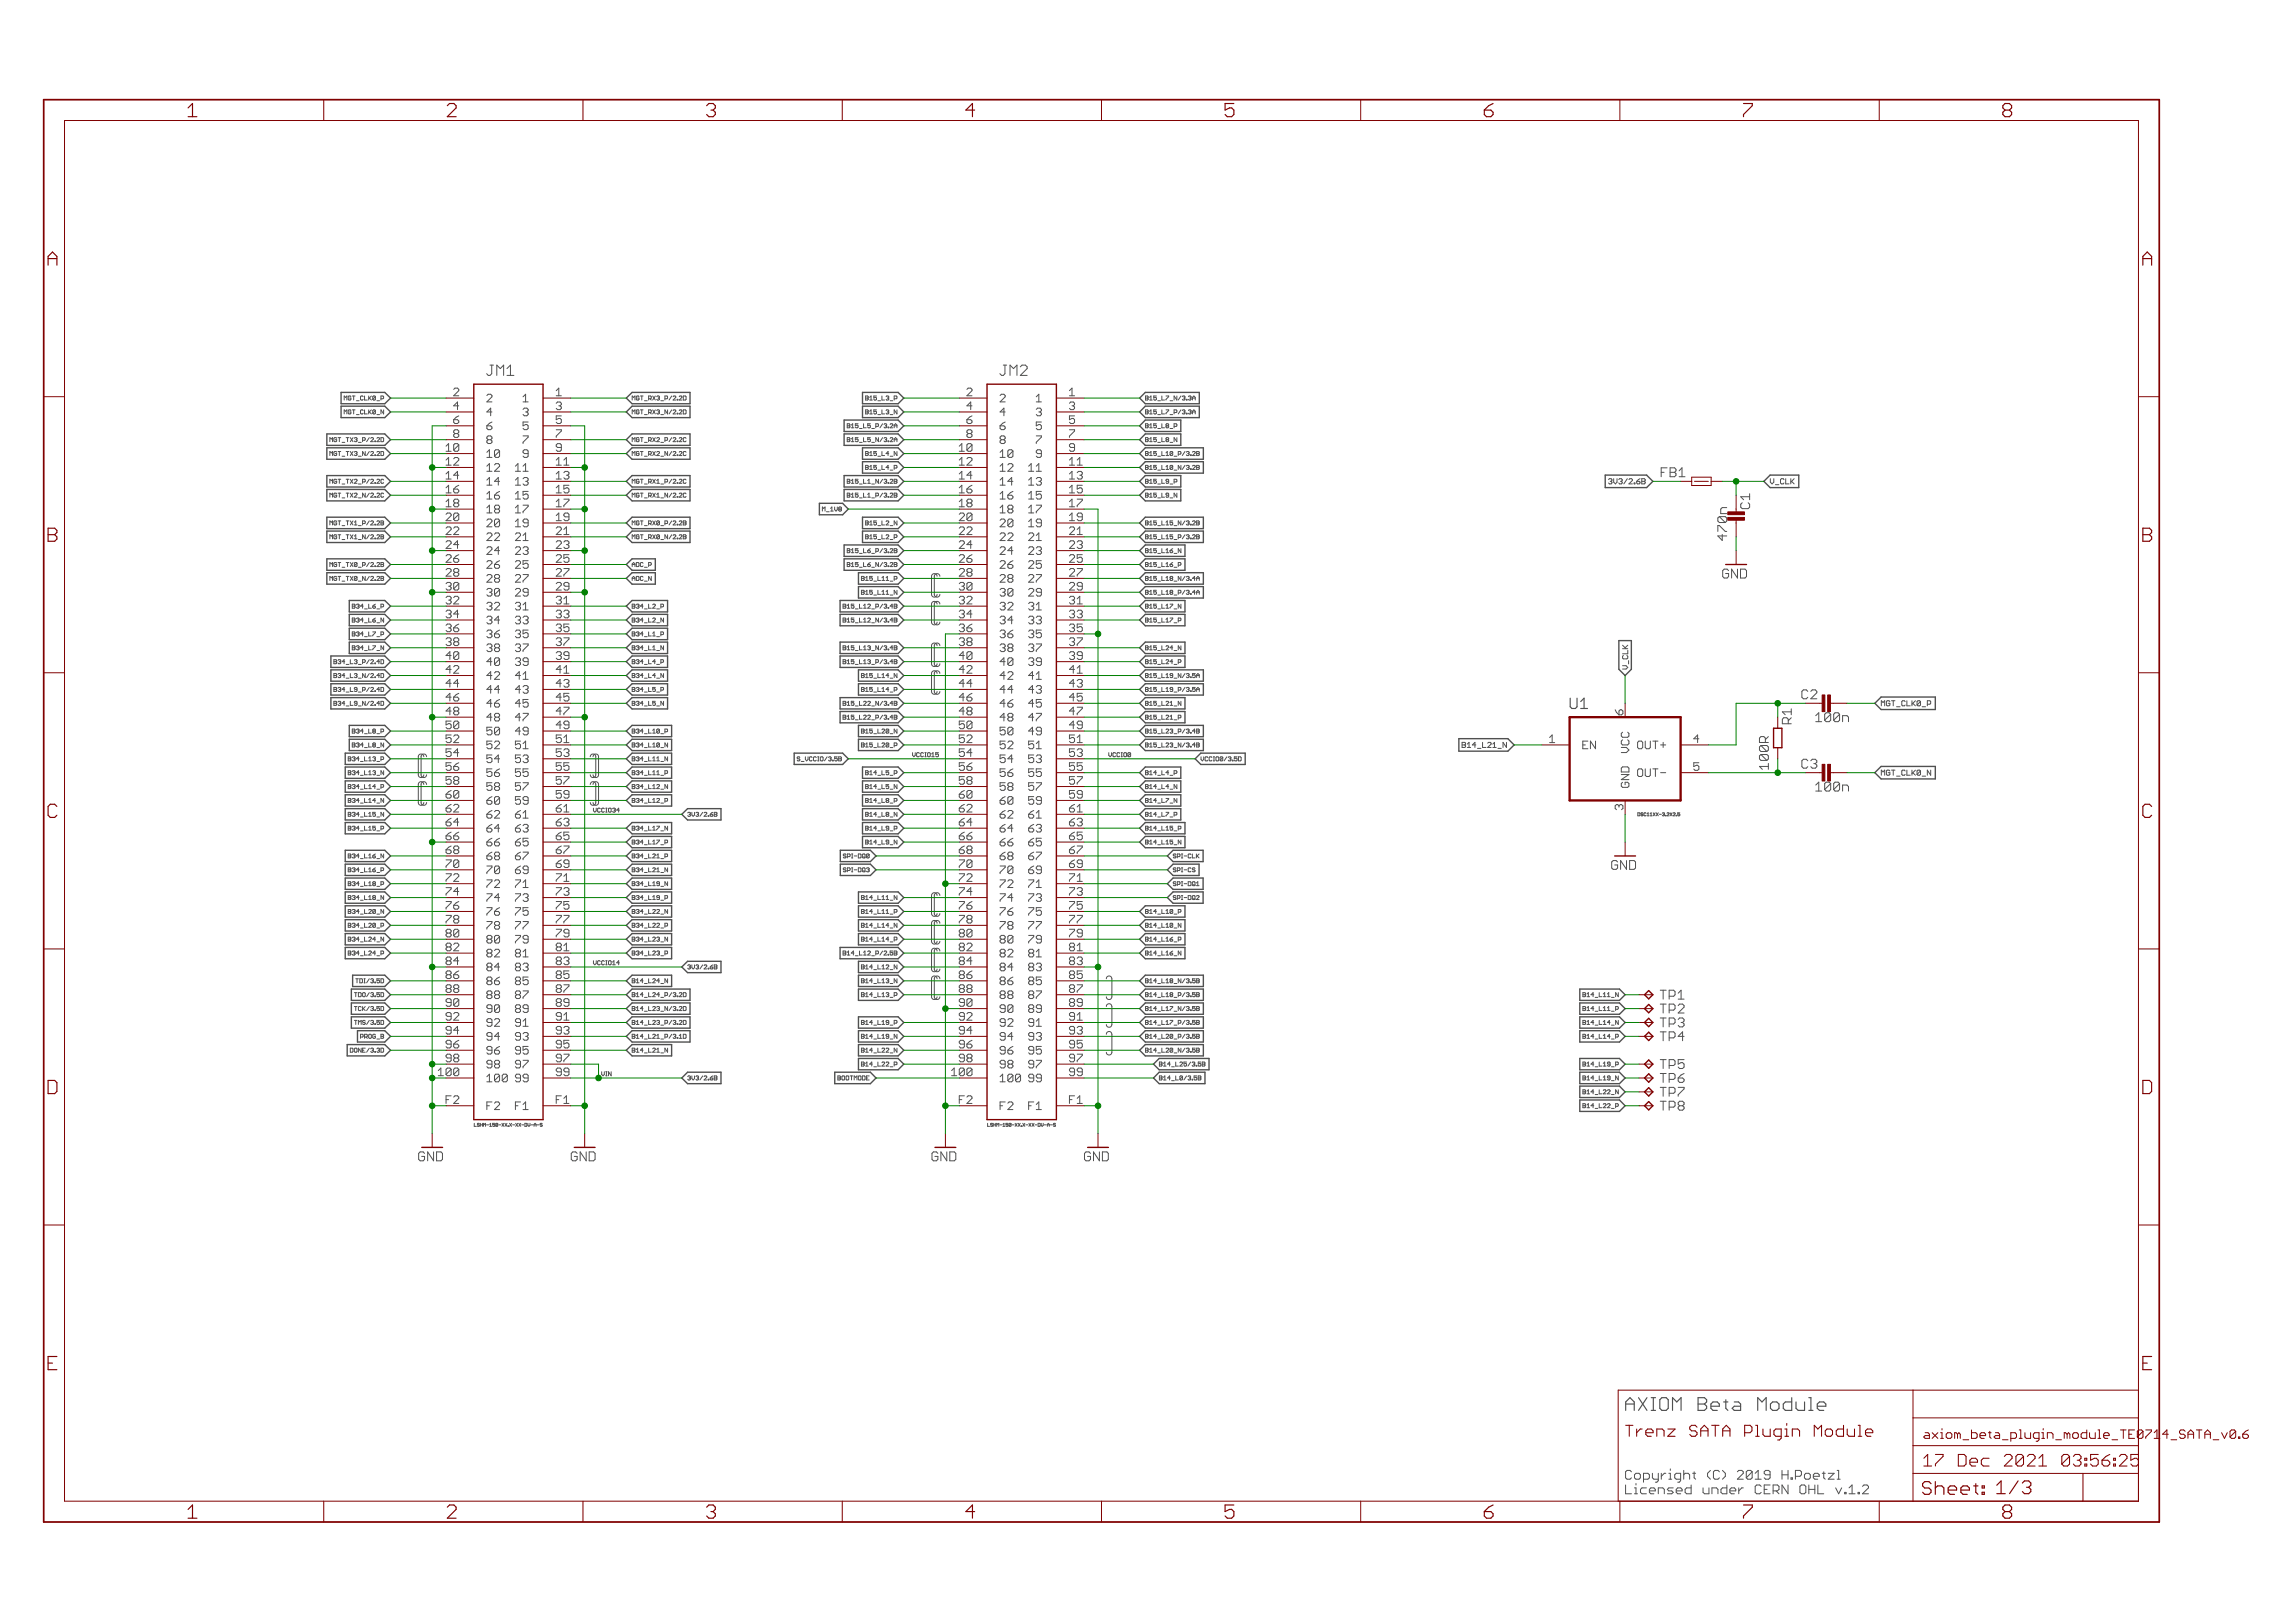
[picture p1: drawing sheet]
<svg xmlns="http://www.w3.org/2000/svg" width="420mm" height="297mm" viewBox="0 0 420 297" stroke-linecap="round" stroke-linejoin="round" font-family="sans-serif">
<defs><g id="words">
<g font-size="3.7" fill="#800000">
<text x="35.8" y="21.4">1</text>
<text x="83.3" y="21.4">2</text>
<text x="130.7" y="21.4">3</text>
<text x="178.2" y="21.4">4</text>
<text x="225.7" y="21.4">5</text>
<text x="273.1" y="21.4">6</text>
<text x="320.6" y="21.4">7</text>
<text x="368" y="21.4">8</text>
<text x="10.1" y="48.6">A</text>
<text x="393.6" y="48.6">A</text>
<text x="10.1" y="99.2">B</text>
<text x="393.6" y="99.2">B</text>
<text x="10.1" y="149.7">C</text>
<text x="393.6" y="149.7">C</text>
<text x="9.9" y="200.2">D</text>
<text x="393.4" y="200.2">D</text>
<text x="35.8" y="277.9">1</text>
<text x="83.3" y="277.9">2</text>
<text x="130.7" y="277.9">3</text>
<text x="178.2" y="277.9">4</text>
<text x="225.7" y="277.9">5</text>
<text x="273.1" y="277.9">6</text>
<text x="320.6" y="277.9">7</text>
<text x="368" y="277.9">8</text>
</g>
<text font-size="3.6" fill="#505050" x="299" y="258.2">AXIOM Beta Module</text>
<text font-size="3.6" fill="#800000" x="353.3" y="273.6">Sheet: 1/3</text>
<g font-size="3.2" fill="#800000">
<text x="353.6" y="268.4">17 Dec 2021</text>
<text x="375.2" y="268.4">03:56:26</text>
</g>
<text font-size="3.1" fill="#800000" x="299" y="263">Trenz SATA Plugin Module</text>
<text font-size="2.9" fill="#505050" x="288.8" y="129.8">U1</text>
<g font-size="2.5" fill="#800000">
<text x="305.7" y="87.3">FB1</text>
<text x="317.6" y="94.1" transform="rotate(-90 317.6 94.1)">n</text>
<text x="317.6" y="98.9" transform="rotate(-90 317.6 98.9)">470</text>
<text x="331.2" y="128">C2</text>
<text x="331.2" y="140.7">C3</text>
</g>
<g font-size="2.5" fill="#505050">
<text x="321.8" y="93.2" transform="rotate(-90 321.8 93.2)">C1</text>
<text x="316.8" y="105.9">GND</text>
<text x="329.4" y="132.5" transform="rotate(-90 329.4 132.5)">R1</text>
<text x="333.9" y="132.1">100n</text>
<text x="333.9" y="144.8">100n</text>
<text x="296.4" y="159.2">GND</text>
<text x="305.3" y="182.9">TP1</text>
<text x="305.3" y="185.5">TP2</text>
<text x="305.3" y="188">TP3</text>
<text x="305.3" y="190.6">TP4</text>
<text x="305.3" y="195.6">TP5</text>
<text x="305.3" y="198.2">TP6</text>
<text x="305.3" y="200.7">TP7</text>
<text x="305.3" y="203.3">TP8</text>
<text x="78" y="212.5">GND</text>
<text x="106" y="212.5">GND</text>
<text x="172" y="212.5">GND</text>
<text x="199.9" y="212.5">GND</text>
<text x="299" y="270.8">Copyright (C) 2019 H.Poetzl</text>
<text x="299" y="273.5">Licensed under CERN OHL v.1.2</text>
</g>
<text font-size="2.5" fill="#008000" x="325.3" y="140.9" transform="rotate(-90 325.3 140.9)">100R</text>
<g font-size="2.3" fill="#800000">
<text x="353.6" y="263.3">axiom_beta_plugin_module_TE0714</text>
<text x="395.8" y="263.3">_SATA_v0.6</text>
</g>
<g font-size="2.1" fill="#505050">
<text x="103.2" y="75">3</text>
<text x="197.2" y="75">3</text>
<text x="83.1" y="82.7">10</text>
<text x="90.5" y="83.8">10</text>
<text x="177.1" y="82.7">10</text>
<text x="184.5" y="83.8">10</text>
<text x="83.1" y="85.2">12</text>
<text x="83.1" y="87.7">14</text>
<text x="90.5" y="86.3">12</text>
<text x="90.5" y="88.8">14</text>
<text x="95.8" y="86.3">11</text>
<text x="95.8" y="88.8">13</text>
<text x="103.2" y="85.2">11</text>
<text x="103.2" y="87.7">13</text>
<text x="177.1" y="85.2">12</text>
<text x="177.1" y="87.7">14</text>
<text x="184.5" y="86.3">12</text>
<text x="184.5" y="88.8">14</text>
<text x="189.8" y="86.3">11</text>
<text x="189.8" y="88.8">13</text>
<text x="197.2" y="85.2">11</text>
<text x="197.2" y="87.7">13</text>
<text x="83.1" y="90.3">16</text>
<text x="83.1" y="92.8">18</text>
<text x="83.1" y="95.4">20</text>
<text x="90.5" y="91.4">16</text>
<text x="90.5" y="93.9">18</text>
<text x="95.8" y="91.4">15</text>
<text x="95.8" y="93.9">17</text>
<text x="103.2" y="90.3">15</text>
<text x="103.2" y="92.8">17</text>
<text x="103.2" y="95.4">19</text>
<text x="177.1" y="90.3">16</text>
<text x="177.1" y="92.8">18</text>
<text x="177.1" y="95.4">20</text>
<text x="184.5" y="91.4">16</text>
<text x="184.5" y="93.9">18</text>
<text x="189.8" y="91.4">15</text>
<text x="189.8" y="93.9">17</text>
<text x="197.2" y="90.3">15</text>
<text x="197.2" y="92.8">17</text>
<text x="197.2" y="95.4">19</text>
<text x="83.1" y="97.9">22</text>
<text x="83.1" y="100.4">24</text>
<text x="90.5" y="96.5">20</text>
<text x="90.5" y="99">22</text>
<text x="90.5" y="101.5">24</text>
<text x="95.8" y="96.5">19</text>
<text x="95.8" y="99">21</text>
<text x="95.8" y="101.5">23</text>
<text x="103.2" y="97.9">21</text>
<text x="103.2" y="100.4">23</text>
<text x="177.1" y="97.9">22</text>
<text x="177.1" y="100.4">24</text>
<text x="184.5" y="96.5">20</text>
<text x="184.5" y="99">22</text>
<text x="184.5" y="101.5">24</text>
<text x="189.8" y="96.5">19</text>
<text x="189.8" y="99">21</text>
<text x="189.8" y="101.5">23</text>
<text x="197.2" y="97.9">21</text>
<text x="197.2" y="100.4">23</text>
<text x="83.1" y="103">26</text>
<text x="83.1" y="105.5">28</text>
<text x="90.5" y="104.1">26</text>
<text x="90.5" y="106.6">28</text>
<text x="95.8" y="104.1">25</text>
<text x="95.8" y="106.6">27</text>
<text x="103.2" y="103">25</text>
<text x="103.2" y="105.5">27</text>
<text x="177.1" y="103">26</text>
<text x="177.1" y="105.5">28</text>
<text x="184.5" y="104.1">26</text>
<text x="184.5" y="106.6">28</text>
<text x="189.8" y="104.1">25</text>
<text x="189.8" y="106.6">27</text>
<text x="197.2" y="103">25</text>
<text x="197.2" y="105.5">27</text>
<text x="83.1" y="108">30</text>
<text x="83.1" y="110.6">32</text>
<text x="83.1" y="113.1">34</text>
<text x="90.5" y="109.2">30</text>
<text x="90.5" y="111.7">32</text>
<text x="95.8" y="109.2">29</text>
<text x="95.8" y="111.7">31</text>
<text x="103.2" y="108">29</text>
<text x="103.2" y="110.6">31</text>
<text x="103.2" y="113.1">33</text>
<text x="177.1" y="108">30</text>
<text x="177.1" y="110.6">32</text>
<text x="177.1" y="113.1">34</text>
<text x="184.5" y="109.2">30</text>
<text x="184.5" y="111.7">32</text>
<text x="189.8" y="109.2">29</text>
<text x="189.8" y="111.7">31</text>
<text x="197.2" y="108">29</text>
<text x="197.2" y="110.6">31</text>
<text x="197.2" y="113.1">33</text>
<text x="83.1" y="115.7">36</text>
<text x="83.1" y="118.2">38</text>
<text x="90.5" y="114.2">34</text>
<text x="90.5" y="116.8">36</text>
<text x="90.5" y="119.3">38</text>
<text x="95.8" y="114.2">33</text>
<text x="95.8" y="116.8">35</text>
<text x="95.8" y="119.3">37</text>
<text x="103.2" y="115.7">35</text>
<text x="103.2" y="118.2">37</text>
<text x="177.1" y="115.7">36</text>
<text x="177.1" y="118.2">38</text>
<text x="184.5" y="114.2">34</text>
<text x="184.5" y="116.8">36</text>
<text x="184.5" y="119.3">38</text>
<text x="189.8" y="114.2">33</text>
<text x="189.8" y="116.8">35</text>
<text x="189.8" y="119.3">37</text>
<text x="197.2" y="115.7">35</text>
<text x="197.2" y="118.2">37</text>
<text x="83.1" y="120.7">40</text>
<text x="83.1" y="123.3">42</text>
<text x="83.1" y="125.8">44</text>
<text x="90.5" y="121.9">40</text>
<text x="90.5" y="124.4">42</text>
<text x="95.8" y="121.9">39</text>
<text x="95.8" y="124.4">41</text>
<text x="103.2" y="120.7">39</text>
<text x="103.2" y="123.3">41</text>
<text x="103.2" y="125.8">43</text>
<text x="177.1" y="120.7">40</text>
<text x="177.1" y="123.3">42</text>
<text x="177.1" y="125.8">44</text>
<text x="184.5" y="121.9">40</text>
<text x="184.5" y="124.4">42</text>
<text x="189.8" y="121.9">39</text>
<text x="189.8" y="124.4">41</text>
<text x="197.2" y="120.7">39</text>
<text x="197.2" y="123.3">41</text>
<text x="197.2" y="125.8">43</text>
<text x="83.1" y="128.4">46</text>
<text x="83.1" y="130.9">48</text>
<text x="90.5" y="126.9">44</text>
<text x="90.5" y="129.5">46</text>
<text x="95.8" y="126.9">43</text>
<text x="95.8" y="129.5">45</text>
<text x="103.2" y="128.4">45</text>
<text x="103.2" y="130.9">47</text>
<text x="177.1" y="128.4">46</text>
<text x="177.1" y="130.9">48</text>
<text x="184.5" y="126.9">44</text>
<text x="184.5" y="129.5">46</text>
<text x="189.8" y="126.9">43</text>
<text x="189.8" y="129.5">45</text>
<text x="197.2" y="128.4">45</text>
<text x="197.2" y="130.9">47</text>
<text x="298.6" y="130.9" transform="rotate(-90 298.6 130.9)">6</text>
<text x="83.1" y="133.4">50</text>
<text x="83.1" y="136">52</text>
<text x="90.5" y="132">48</text>
<text x="90.5" y="134.6">50</text>
<text x="90.5" y="137.1">52</text>
<text x="95.8" y="132">47</text>
<text x="95.8" y="134.6">49</text>
<text x="95.8" y="137.1">51</text>
<text x="103.2" y="133.4">49</text>
<text x="103.2" y="136">51</text>
<text x="177.1" y="133.4">50</text>
<text x="177.1" y="136">52</text>
<text x="184.5" y="132">48</text>
<text x="184.5" y="134.6">50</text>
<text x="184.5" y="137.1">52</text>
<text x="189.8" y="132">47</text>
<text x="189.8" y="134.6">49</text>
<text x="189.8" y="137.1">51</text>
<text x="197.2" y="133.4">49</text>
<text x="197.2" y="136">51</text>
<text x="291.1" y="137.1">EN</text>
<text x="300.4" y="137.1">OUT+</text>
<text x="83.1" y="138.5">54</text>
<text x="83.1" y="141.1">56</text>
<text x="83.1" y="143.6">58</text>
<text x="90.5" y="139.6">54</text>
<text x="90.5" y="142.2">56</text>
<text x="95.8" y="139.6">53</text>
<text x="95.8" y="142.2">55</text>
<text x="103.2" y="138.5">53</text>
<text x="103.2" y="141.1">55</text>
<text x="103.2" y="143.6">57</text>
<text x="177.1" y="138.5">54</text>
<text x="177.1" y="141.1">56</text>
<text x="177.1" y="143.6">58</text>
<text x="184.5" y="139.6">54</text>
<text x="184.5" y="142.2">56</text>
<text x="189.8" y="139.6">53</text>
<text x="189.8" y="142.2">55</text>
<text x="197.2" y="138.5">53</text>
<text x="197.2" y="141.1">55</text>
<text x="197.2" y="143.6">57</text>
<text x="301.5" y="142.2">OUT-</text>
<text x="83.1" y="146.1">60</text>
<text x="83.1" y="148.7">62</text>
<text x="90.5" y="144.7">58</text>
<text x="90.5" y="147.3">60</text>
<text x="90.5" y="149.8">62</text>
<text x="95.8" y="144.7">57</text>
<text x="95.8" y="147.3">59</text>
<text x="95.8" y="149.8">61</text>
<text x="103.2" y="146.1">59</text>
<text x="103.2" y="148.7">61</text>
<text x="177.1" y="146.1">60</text>
<text x="177.1" y="148.7">62</text>
<text x="184.5" y="144.7">58</text>
<text x="184.5" y="147.3">60</text>
<text x="184.5" y="149.8">62</text>
<text x="189.8" y="144.7">57</text>
<text x="189.8" y="147.3">59</text>
<text x="189.8" y="149.8">61</text>
<text x="197.2" y="146.1">59</text>
<text x="197.2" y="148.7">61</text>
<text x="298.6" y="148.2" transform="rotate(-90 298.6 148.2)">3</text>
<text x="299.7" y="144.2" transform="rotate(-90 299.7 144.2)">GND VCC</text>
<text x="83.1" y="151.2">64</text>
<text x="83.1" y="153.8">66</text>
<text x="90.5" y="152.3">64</text>
<text x="90.5" y="154.9">66</text>
<text x="95.8" y="152.3">63</text>
<text x="95.8" y="154.9">65</text>
<text x="103.2" y="151.2">63</text>
<text x="103.2" y="153.8">65</text>
<text x="177.1" y="151.2">64</text>
<text x="177.1" y="153.8">66</text>
<text x="184.5" y="152.3">64</text>
<text x="184.5" y="154.9">66</text>
<text x="189.8" y="152.3">63</text>
<text x="189.8" y="154.9">65</text>
<text x="197.2" y="151.2">63</text>
<text x="197.2" y="153.8">65</text>
<text x="83.1" y="156.3">68</text>
<text x="83.1" y="158.8">70</text>
<text x="83.1" y="161.4">72</text>
<text x="90.5" y="157.4">68</text>
<text x="90.5" y="160">70</text>
<text x="95.8" y="157.4">67</text>
<text x="95.8" y="160">69</text>
<text x="103.2" y="156.3">67</text>
<text x="103.2" y="158.8">69</text>
<text x="103.2" y="161.4">71</text>
<text x="177.1" y="156.3">68</text>
<text x="177.1" y="158.8">70</text>
<text x="177.1" y="161.4">72</text>
<text x="184.5" y="157.4">68</text>
<text x="184.5" y="160">70</text>
<text x="189.8" y="157.4">67</text>
<text x="189.8" y="160">69</text>
<text x="197.2" y="156.3">67</text>
<text x="197.2" y="158.8">69</text>
<text x="197.2" y="161.4">71</text>
<text x="83.1" y="163.9">74</text>
<text x="83.1" y="166.5">76</text>
<text x="90.5" y="162.5">72</text>
<text x="90.5" y="165">74</text>
<text x="90.5" y="167.6">76</text>
<text x="95.8" y="162.5">71</text>
<text x="95.8" y="165">73</text>
<text x="95.8" y="167.6">75</text>
<text x="103.2" y="163.9">73</text>
<text x="103.2" y="166.5">75</text>
<text x="177.1" y="163.9">74</text>
<text x="177.1" y="166.5">76</text>
<text x="184.5" y="162.5">72</text>
<text x="184.5" y="165">74</text>
<text x="184.5" y="167.6">76</text>
<text x="189.8" y="162.5">71</text>
<text x="189.8" y="165">73</text>
<text x="189.8" y="167.6">75</text>
<text x="197.2" y="163.9">73</text>
<text x="197.2" y="166.5">75</text>
<text x="83.1" y="169">78</text>
<text x="83.1" y="171.5">80</text>
<text x="90.5" y="170.1">78</text>
<text x="90.5" y="172.7">80</text>
<text x="95.8" y="170.1">77</text>
<text x="95.8" y="172.7">79</text>
<text x="103.2" y="169">77</text>
<text x="103.2" y="171.5">79</text>
<text x="177.1" y="169">78</text>
<text x="177.1" y="171.5">80</text>
<text x="184.5" y="170.1">78</text>
<text x="184.5" y="172.7">80</text>
<text x="189.8" y="170.1">77</text>
<text x="189.8" y="172.7">79</text>
<text x="197.2" y="169">77</text>
<text x="197.2" y="171.5">79</text>
<text x="83.1" y="174.1">82</text>
<text x="83.1" y="176.6">84</text>
<text x="83.1" y="179.2">86</text>
<text x="90.5" y="175.2">82</text>
<text x="90.5" y="177.7">84</text>
<text x="95.8" y="175.2">81</text>
<text x="95.8" y="177.7">83</text>
<text x="103.2" y="174.1">81</text>
<text x="103.2" y="176.6">83</text>
<text x="103.2" y="179.2">85</text>
<text x="177.1" y="174.1">82</text>
<text x="177.1" y="176.6">84</text>
<text x="177.1" y="179.2">86</text>
<text x="184.5" y="175.2">82</text>
<text x="184.5" y="177.7">84</text>
<text x="189.8" y="175.2">81</text>
<text x="189.8" y="177.7">83</text>
<text x="197.2" y="174.1">81</text>
<text x="197.2" y="176.6">83</text>
<text x="197.2" y="179.2">85</text>
<text x="83.1" y="181.7">88</text>
<text x="83.1" y="184.2">90</text>
<text x="90.5" y="180.3">86</text>
<text x="90.5" y="182.8">88</text>
<text x="90.5" y="185.4">90</text>
<text x="95.8" y="180.3">85</text>
<text x="95.8" y="182.8">87</text>
<text x="95.8" y="185.4">89</text>
<text x="103.2" y="181.7">87</text>
<text x="103.2" y="184.2">89</text>
<text x="177.1" y="181.7">88</text>
<text x="177.1" y="184.2">90</text>
<text x="184.5" y="180.3">86</text>
<text x="184.5" y="182.8">88</text>
<text x="184.5" y="185.4">90</text>
<text x="189.8" y="180.3">85</text>
<text x="189.8" y="182.8">87</text>
<text x="189.8" y="185.4">89</text>
<text x="197.2" y="181.7">87</text>
<text x="197.2" y="184.2">89</text>
<text x="83.1" y="186.8">92</text>
<text x="83.1" y="189.3">94</text>
<text x="83.1" y="191.9">96</text>
<text x="90.5" y="187.9">92</text>
<text x="90.5" y="190.4">94</text>
<text x="95.8" y="187.9">91</text>
<text x="95.8" y="190.4">93</text>
<text x="103.2" y="186.8">91</text>
<text x="103.2" y="189.3">93</text>
<text x="103.2" y="191.9">95</text>
<text x="177.1" y="186.8">92</text>
<text x="177.1" y="189.3">94</text>
<text x="177.1" y="191.9">96</text>
<text x="184.5" y="187.9">92</text>
<text x="184.5" y="190.4">94</text>
<text x="189.8" y="187.9">91</text>
<text x="189.8" y="190.4">93</text>
<text x="197.2" y="186.8">91</text>
<text x="197.2" y="189.3">93</text>
<text x="197.2" y="191.9">95</text>
<text x="81.8" y="196.9">100</text>
<text x="83.1" y="194.4">98</text>
<text x="90.5" y="193">96</text>
<text x="90.5" y="195.5">98</text>
<text x="95.8" y="193">95</text>
<text x="95.8" y="195.5">97</text>
<text x="103.2" y="194.4">97</text>
<text x="103.2" y="196.9">99</text>
<text x="175.7" y="196.9">100</text>
<text x="177.1" y="194.4">98</text>
<text x="184.5" y="193">96</text>
<text x="184.5" y="195.5">98</text>
<text x="189.8" y="193">95</text>
<text x="189.8" y="195.5">97</text>
<text x="197.2" y="194.4">97</text>
<text x="197.2" y="196.9">99</text>
<text x="83.3" y="202">F2</text>
<text x="90.5" y="198">100</text>
<text x="90.5" y="203.1">F2</text>
<text x="95.8" y="198">99</text>
<text x="96" y="203.1">F1</text>
<text x="103.2" y="202">F1</text>
<text x="177.2" y="202">F2</text>
<text x="184.5" y="198">100</text>
<text x="184.5" y="203.1">F2</text>
<text x="189.8" y="198">99</text>
<text x="189.9" y="203.1">F1</text>
<text x="197.2" y="202">F1</text>
</g>
<g font-size="1.4" fill="#505050">
<text x="296.4" y="88.6">3V3/2.6B</text>
<text x="325.5" y="88.6">V_CLK</text>
<text x="299.5" y="122.5" transform="rotate(-90 299.5 122.5)">V_CLK</text>
<text x="345.8" y="129.2">MGT_CLK0_P</text>
<text x="269.6" y="136.8">B14_L21_N</text>
<text x="345.8" y="141.9">MGT_CLK0_N</text>
</g>
<g font-size="1.1" fill="#505050">
<text x="64.4" y="75.8">MGT_CLK0_N</text>
<text x="64.6" y="73.2">MGT_CLK0_P</text>
<text x="117.2" y="73.3">MGT_RX3_P/2.2D</text>
<text x="117.2" y="75.8">MGT_RX3_N/2.2D</text>
<text x="160.3" y="75.8">B15_L3_N</text>
<text x="160.4" y="73.2">B15_L3_P</text>
<text x="211.1" y="73.3">B15_L7_N/3.3A</text>
<text x="211.1" y="75.8">B15_L7_P/3.3A</text>
<text x="62" y="83.4">MGT_TX3_N/2.2D</text>
<text x="62.2" y="80.9">MGT_TX3_P/2.2D</text>
<text x="117.2" y="80.9">MGT_RX2_P/2.2C</text>
<text x="117.2" y="83.4">MGT_RX2_N/2.2C</text>
<text x="157.3" y="80.9">B15_L5_N/3.2A</text>
<text x="157.5" y="78.3">B15_L5_P/3.2A</text>
<text x="160.3" y="83.4">B15_L4_N</text>
<text x="211.1" y="78.3">B15_L8_P</text>
<text x="211.1" y="80.9">B15_L8_N</text>
<text x="211.1" y="83.4">B15_L10_P/3.2B</text>
<text x="62.3" y="88.5">MGT_TX2_P/2.2C</text>
<text x="117.2" y="88.5">MGT_RX1_P/2.2C</text>
<text x="157.3" y="88.5">B15_L1_N/3.2B</text>
<text x="160.4" y="85.9">B15_L4_P</text>
<text x="211.1" y="86">B15_L10_N/3.2B</text>
<text x="211.1" y="88.5">B15_L9_P</text>
<text x="62.1" y="91">MGT_TX2_N/2.2C</text>
<text x="117.2" y="91">MGT_RX1_N/2.2C</text>
<text x="151.9" y="93.6">M_1V8</text>
<text x="157.5" y="91">B15_L1_P/3.2B</text>
<text x="211.1" y="91">B15_L9_N</text>
<text x="62.1" y="98.6">MGT_TX1_N/2.2B</text>
<text x="62.3" y="96.1">MGT_TX1_P/2.2B</text>
<text x="117.2" y="96.1">MGT_RX0_P/2.2B</text>
<text x="117.2" y="98.7">MGT_RX0_N/2.2B</text>
<text x="157.5" y="101.2">B15_L6_P/3.2B</text>
<text x="160.3" y="96.1">B15_L2_N</text>
<text x="160.4" y="98.6">B15_L2_P</text>
<text x="211.1" y="96.1">B15_L15_N/3.2B</text>
<text x="211.1" y="98.7">B15_L15_P/3.2B</text>
<text x="211.1" y="101.2">B15_L16_N</text>
<text x="62.1" y="106.3">MGT_TX0_N/2.2B</text>
<text x="62.3" y="103.7">MGT_TX0_P/2.2B</text>
<text x="117.2" y="103.7">ADC_</text>
<text x="117.2" y="106.3">ADC_</text>
<text x="157.3" y="103.7">B15_L6_N/3.2B</text>
<text x="159.7" y="106.3">B15_L11_P</text>
<text x="211.1" y="103.7">B15_L16_P</text>
<text x="211.1" y="106.3">B15_L18_N/3.4A</text>
<text x="66.3" y="113.9">B34_L6_N</text>
<text x="66.5" y="111.3">B34_L6_P</text>
<text x="117.2" y="111.3">B34_L2_P</text>
<text x="117.2" y="113.9">B34_L2_N</text>
<text x="156.6" y="113.9">B15_L12_N/3.4B</text>
<text x="156.8" y="111.3">B15_L12_P/3.4B</text>
<text x="159.6" y="108.8">B15_L11_N</text>
<text x="211.1" y="108.8">B15_L18_P/3.4A</text>
<text x="211.1" y="111.3">B15_L17_N</text>
<text x="211.1" y="113.9">B15_L17_P</text>
<text x="66.3" y="119">B34_L7_N</text>
<text x="66.5" y="116.4">B34_L7_P</text>
<text x="117.2" y="116.4">B34_L1_P</text>
<text x="117.2" y="119">B34_L1_N</text>
<text x="156.6" y="119">B15_L13_N/3.4B</text>
<text x="211.1" y="119">B15_L24_N</text>
<text x="63.3" y="124">B34_L3_N/2.4D</text>
<text x="63.4" y="121.5">B34_L3_P/2.4D</text>
<text x="117.2" y="121.5">B34_L4_P</text>
<text x="117.2" y="124">B34_L4_N</text>
<text x="156.8" y="121.5">B15_L13_P/3.4B</text>
<text x="159.6" y="124">B15_L14_N</text>
<text x="211.1" y="121.5">B15_L24_P</text>
<text x="211.1" y="124">B15_L19_N/3.5A</text>
<text x="63.3" y="129.1">B34_L9_N/2.4D</text>
<text x="63.4" y="126.6">B34_L9_P/2.4D</text>
<text x="117.2" y="126.6">B34_L5_P</text>
<text x="117.2" y="129.1">B34_L5_N</text>
<text x="156.6" y="129.1">B15_L22_N/3.4B</text>
<text x="156.8" y="131.7">B15_L22_P/3.4B</text>
<text x="159.7" y="126.6">B15_L14_P</text>
<text x="211.1" y="126.6">B15_L19_P/3.5A</text>
<text x="211.1" y="129.1">B15_L21_N</text>
<text x="211.1" y="131.7">B15_L21_P</text>
<text x="66.3" y="136.7">B34_L8_N</text>
<text x="66.5" y="134.2">B34_L8_P</text>
<text x="117.2" y="134.2">B34_L10_P</text>
<text x="117.2" y="136.7">B34_L10_N</text>
<text x="159.6" y="134.2">B15_L20_N</text>
<text x="159.7" y="136.7">B15_L20_P</text>
<text x="211.1" y="134.2">B15_L23_P/3.4B</text>
<text x="211.1" y="136.7">B15_L23_N/3.4B</text>
<text x="65.6" y="141.8">B34_L13_N</text>
<text x="65.8" y="139.3">B34_L13_P</text>
<text x="117.2" y="139.3">B34_L11_N</text>
<text x="117.2" y="141.8">B34_L11_P</text>
<text x="147.8" y="139.3">S_VCCIO/3.5B</text>
<text x="160.4" y="141.8">B14_L5_P</text>
<text x="168.4" y="138.5">VCCIO15</text>
<text x="204.3" y="138.5">VCCIO0</text>
<text x="211.1" y="141.8">B14_L4_P</text>
<text x="221.3" y="139.3">VCCIO0/3.5D</text>
<text x="65.6" y="146.9">B34_L14_N</text>
<text x="65.6" y="149.4">B34_L15_N</text>
<text x="65.8" y="144.4">B34_L14_P</text>
<text x="110" y="148.7">VCCIO34</text>
<text x="117.2" y="144.4">B34_L12_N</text>
<text x="117.2" y="146.9">B34_L12_P</text>
<text x="127.3" y="149.4">3V3/2.6B</text>
<text x="160.3" y="149.4">B14_L8_N</text>
<text x="160.3" y="144.4">B14_L5_N</text>
<text x="160.4" y="146.9">B14_L8_P</text>
<text x="211.1" y="144.4">B14_L4_N</text>
<text x="211.1" y="146.9">B14_L7_N</text>
<text x="211.1" y="149.4">B14_L7_P</text>
<text x="65.8" y="152">B34_L15_P</text>
<text x="117.2" y="152">B34_L17_N</text>
<text x="117.2" y="154.5">B34_L17_P</text>
<text x="160.3" y="154.5">B14_L9_N</text>
<text x="160.4" y="152">B14_L9_P</text>
<text x="211.1" y="152">B14_L15_P</text>
<text x="211.1" y="154.5">B14_L15_N</text>
<text x="65.6" y="157.1">B34_L16_N</text>
<text x="65.8" y="159.6">B34_L16_P</text>
<text x="117.2" y="157.1">B34_L21_P</text>
<text x="117.2" y="159.6">B34_L21_N</text>
<text x="156.1" y="159.6">SPI-DQ3</text>
<text x="156.1" y="157.1">SPI-DQ0</text>
<text x="216.2" y="157.1">SPI-CLK</text>
<text x="216.2" y="159.6">SPI-CS</text>
<text x="65.6" y="164.7">B34_L18_N</text>
<text x="65.6" y="167.2">B34_L20_N</text>
<text x="65.8" y="162.1">B34_L18_P</text>
<text x="117.2" y="162.1">B34_L19_N</text>
<text x="117.2" y="164.7">B34_L19_P</text>
<text x="117.2" y="167.2">B34_L22_N</text>
<text x="159.6" y="164.7">B14_L11_N</text>
<text x="159.7" y="167.2">B14_L11_P</text>
<text x="211.1" y="167.2">B14_L10_P</text>
<text x="216.2" y="162.1">SPI-DQ1</text>
<text x="216.2" y="164.7">SPI-DQ2</text>
<text x="65.6" y="172.3">B34_L24_N</text>
<text x="65.8" y="169.8">B34_L20_P</text>
<text x="117.2" y="169.8">B34_L22_P</text>
<text x="117.2" y="172.3">B34_L23_N</text>
<text x="159.6" y="169.8">B14_L14_N</text>
<text x="159.7" y="172.3">B14_L14_P</text>
<text x="211.1" y="169.8">B14_L10_N</text>
<text x="211.1" y="172.3">B14_L16_P</text>
<text x="65.8" y="174.8">B34_L24_P</text>
<text x="66.9" y="179.9">TDI/3.5D</text>
<text x="110" y="176.6">VCCIO14</text>
<text x="117.2" y="174.8">B34_L23_P</text>
<text x="117.2" y="179.9">B14_L24_N</text>
<text x="127.3" y="177.4">3V3/2.6B</text>
<text x="156.8" y="174.8">B14_L12_P/2.5B</text>
<text x="159.6" y="179.9">B14_L13_N</text>
<text x="159.6" y="177.4">B14_L12_N</text>
<text x="211.1" y="174.8">B14_L16_N</text>
<text x="211.1" y="179.9">B14_L18_N/3.5B</text>
<text x="66.3" y="182.4">TDO/3.5D</text>
<text x="66.6" y="185">TCK/3.5D</text>
<text x="117.2" y="182.5">B14_L24_P/3.2D</text>
<text x="117.2" y="185">B14_L23_N/3.2D</text>
<text x="159.7" y="182.4">B14_L13_P</text>
<text x="211.1" y="182.5">B14_L18_P/3.5B</text>
<text x="211.1" y="185">B14_L17_N/3.5B</text>
<text x="291.6" y="182.4">B14_L11_N</text>
<text x="291.8" y="185">B14_L11_P</text>
<text x="66.4" y="187.5">TMS/3.5D</text>
<text x="67.2" y="190.1">PROG_B</text>
<text x="117.2" y="187.5">B14_L23_P/3.2D</text>
<text x="117.2" y="190.1">B14_L21_P/3.1D</text>
<text x="159.6" y="190.1">B14_L19_N</text>
<text x="159.7" y="187.5">B14_L19_P</text>
<text x="211.1" y="187.5">B14_L17_P/3.5B</text>
<text x="211.1" y="190.1">B14_L20_P/3.5B</text>
<text x="291.6" y="187.5">B14_L14_N</text>
<text x="291.8" y="190.1">B14_L14_P</text>
<text x="65.5" y="192.6">DONE/3.3D</text>
<text x="111.6" y="196.9">VIN</text>
<text x="117.2" y="192.6">B14_L21_N</text>
<text x="127.3" y="197.7">3V3/2.6B</text>
<text x="154" y="197.7">BOOTMODE</text>
<text x="159.6" y="192.6">B14_L22_N</text>
<text x="159.7" y="195.1">B14_L22_P</text>
<text x="211.1" y="192.6">B14_L20_N/3.5B</text>
<text x="213.7" y="195.2">B14_L25/3.5B</text>
<text x="213.7" y="197.7">B14_L0/3.5B</text>
<text x="291.6" y="197.7">B14_L19_N</text>
<text x="291.8" y="195.1">B14_L19_P</text>
<text x="291.6" y="200.2">B14_L22_N</text>
<text x="291.8" y="202.8">B14_L22_P</text>
</g>
<g font-size=".8" fill="#505050">
<text x="301.6" y="149.4">DSC11XX-3.2X2.5</text>
<text x="89.7" y="206.2">LSHM-150-XX.X-XX-DV-A-S</text>
<text x="183.6" y="206.2">LSHM-150-XX.X-XX-DV-A-S</text>
</g>
</g></defs>
<path d="M287.5 127.8v1.5l.3 .4h.6M297.6 257h1.6M298.4 255.8l-.8 .8v1.5" fill="none" stroke="#505050" stroke-width=".21"/>
<g fill="none" stroke="#505050" stroke-width=".18">
<path d="M63 73.2v-.7l.2 .2 .3-.2v.7M63 75.8v-.8l.2 .3 .3-.3v.8M64 75.4h.2M64.2 72.6l-.1-.1-.3 .1v.5l.1 .1 .3-.1v-.2h-.2M64.2 75.1l-.1-.1-.3 .1v.5l.1 .2 .3-.2M83.1 71.3l.2-.3h.5l.2 .3v.2l-.9 .9h.9M83.1 76.8h.7l.2 .2v.3l-.2 .2h-.5l-.2-.2zM83.3 79.4l-.2-.3v-.2l.2-.2h.5l.2 .2v.2l-.2 .3M83.3 79.4l-.2 .2v.2l.2 .3h.5l.2-.3v-.2l-.2-.2M83.3 79.4h.5M84 74.3h-.9l.7-.7v1.4M84 76.1l-.5 .2-.4 .5"/>
<path d="M89.1 72.4l.3-.2h.4l.3 .2v.2l-1 1h1M89.1 77.9h.7l.3 .3v.2l-.3 .2h-.4l-.3-.2zM89.7 66.8h.6M90 66.8v1.6l-.3 .3h-.3l-.3-.3M90.1 75.4h-1l.7-.7v1.4M90.1 77.2l-.5 .3-.5 .4M91 68.7v-1.9l.6 .7 .6-.7v1.9M92.8 68.7h1.3M92.8 67.5l.7-.7v1.9M95.8 73.6h.9M95.8 74.9l.2-.2h.5l.2 .2v.3l-.2 .2M95.8 79.8h.9v.2l-.9 .9v.3"/>
<path d="M95.8 72.6l.4-.4v1.4M96.2 75.4h.3M96.5 75.4l.2 .2v.3l-.2 .2h-.5l-.2-.2M96.7 77.2h-.9v.7l.4-.2h.3l.2 .2v.5l-.2 .2h-.5l-.2-.2M101.8 72.4h1M101.8 73.8l.3-.2h.4l.3 .2M101.8 74.7l.3 .3h.4l.3-.3M101.8 78.7h1v.2l-1 .9v.3M101.8 71.5l.5-.5v1.4M102.3 74.3h.2M102.5 74.3l.3 .2M102.8 76.1h-1v.7l.5-.2h.2l.3 .2v.5l-.3 .2h-.4l-.3-.2"/>
<path d="M102.8 74l-.3 .3M115.7 73.2v-.7l.3 .2 .2-.2v.7M115.7 75.8v-.8l.3 .3 .2-.3v.8M116.7 75.4h.3M116.7 72.9h.3M117 72.6l-.1-.1-.4 .1v.5l.1 .1 .4-.1M117 75.1l-.1-.1-.4 .1v.5l.1 .2 .4-.2M155.1 77.6l.5 .1-.1 .2 .1 .3-.1 .1h-.4zM155.1 77.9h.4M155.9 78.3h.4M155.9 77.8l.2-.2v.7M157.1 77.6h-.5v.3l.2-.1 .3 .1-.1 .4-.4-.1"/>
<path d="M158.5 72.5l.5 .1-.2 .3 .2 .2-.2 .1h-.3zM158.5 75.4h.3M158.5 75l.5 .1-.2 .3 .2 .2-.2 .2h-.3zM158.5 72.9h.3M159.2 72.7l.3-.2v.7M159.2 75.3l.3-.3v.8M159.2 73.2h.5M159.2 75.8h.5M160 73.1l.3 .1M160 75.6l.1 .2M160.5 72.5h-.5v.4l.2-.2M160.5 75h-.5v.4l.2-.1"/>
<path d="M177 71.3l.2-.3h.5l.2 .3v.2l-.9 .9h.9M177 76.8h.7l.2 .2v.3l-.2 .2h-.5l-.2-.2zM177.2 79.4l-.2 .2v.2l.2 .3h.5l.2-.3v-.2l-.2-.2M177.2 79.4l-.2-.3v-.2l.2-.2h.5l.2 .2v.2l-.2 .3M177.2 79.4h.5M177.9 74.3h-.9l.7-.7v1.4M177.9 76.1l-.4 .2-.5 .5M183.1 72.4l.2-.2h.5l.2 .2v.2l-.9 1h.9M183.1 77.9h.7l.2 .3v.2l-.2 .2h-.5l-.2-.2zM183.7 66.8h.6M184 66.8v1.6l-.3 .3h-.3l-.4-.3M184 75.4h-.9l.7-.7v1.4"/>
<path d="M184 77.2l-.4 .3-.5 .4M184.9 68.7v-1.9l.6 .7 .7-.7v1.9M186.8 67.1l.3-.3h.6l.3 .3v.4l-1.2 1.2h1.2M189.7 72.6l.5-.4v1.4M189.7 73.6h.9M189.7 74.9l.2-.2h.5l.2 .2v.3l-.2 .2M189.7 79.8h.9v.2l-.9 .9v.3M190.2 75.4h.2M190.4 75.4l.2 .2v.3l-.2 .2h-.5l-.2-.2M190.6 77.2h-.9v.7l.5-.2h.2l.2 .2v.5l-.2 .2h-.5l-.2-.2M195.8 71.5l.5-.5v1.4M195.8 72.4h.9"/>
<path d="M195.8 73.8l.2-.2h.5l.2 .2M195.8 74.7l.2 .3h.5l.2-.3M195.8 78.7h.9v.2l-.9 .9v.3M196.3 74.3h.2M196.5 74.3l.2 .2M196.7 76.1h-.9v.7l.5-.2h.2l.2 .2v.5l-.2 .2h-.5l-.2-.2M196.7 74l-.2 .3M209.7 72.5l.5 .1-.1 .3 .1 .2-.1 .1h-.4zM209.7 75.4h.4M209.7 77.6l.5 .1-.1 .2 .1 .3-.1 .1h-.4zM209.7 77.9h.4M209.7 75l.5 .1-.1 .3 .1 .2-.1 .2h-.4z"/>
<path d="M209.7 72.9h.4M210.5 73.2h.4M210.5 75.8h.4M210.5 72.7l.2-.2v.7M210.5 75.3l.2-.3v.8M210.5 77.8l.2-.2v.7M210.5 78.3h.4M60.4 80.8v-.7l.2 .2 .3-.2v.7M60.4 88.5v-.8l.2 .3 .3-.3v.8M60.4 83.4v-.8l.2 .3 .3-.3v.8M60.4 91v-.7l.2 .2 .3-.2v.7M60.4 96.1v-.8l.2 .3 .3-.3v.8"/>
<path d="M60.4 98.6v-.7l.2 .2 .3-.2v.7M61.6 80.2l-.1-.1-.4 .1v.5l.2 .1 .3-.1v-.2h-.2M61.6 82.8l-.1-.2-.4 .2v.4l.2 .2 .3-.2v-.2h-.2M61.6 87.8l-.1-.1-.4 .1v.5l.2 .2 .3-.2v-.2h-.2M61.6 98l-.1-.1-.4 .1v.5l.2 .1 .3-.1v-.3h-.2M61.6 90.4l-.1-.1-.4 .1v.5l.2 .1 .3-.1v-.3h-.2M61.6 95.5l-.1-.2-.4 .2v.4l.2 .2 .3-.2v-.2h-.2M61.9 87.7h.5M61.9 95.3h.5M81.7 82.6h.9M81.7 85.1h.9M81.7 87.7h.9"/>
<path d="M81.7 90.2h.9M81.7 92.8h.9M81.7 96.7l.2-.3h.5l.2 .3M81.7 94.1l.2-.2h.5l.2 .2M81.7 99.2l.2-.2h.5l.2 .2M81.7 81.7l.4-.5v1.4M81.7 84.2l.4-.5v1.4M81.7 86.7l.4-.4v1.4M81.7 89.3l.4-.5v1.4M81.7 91.8l.4-.4v1.4M82.6 94.4l-.9 .9h.9M82.6 96.9l-.9 .9h.9"/>
<path d="M82.6 99.4l-.9 1h.9M89.1 83.7h1M89.1 86.3h1M89.1 88.8h1M89.1 91.3h1M89.1 93.9h1M89.1 95.2l.3-.2h.4l.3 .2M89.1 97.8l.3-.3h.4l.3 .3M89.1 82.8l.5-.5v1.4M89.1 85.3l.5-.4v1.4M89.1 87.9l.5-.5v1.4M89.1 90.4l.5-.5v1.4"/>
<path d="M89.1 92.9l.5-.4v1.4M89.4 80.5l-.3-.3v-.2l.3-.2h.4l.3 .2v.2l-.3 .3M89.4 80.5l-.3 .2v.2l.3 .3h.4l.3-.3v-.2l-.3-.2M89.4 80.5h.4M90.1 95.5l-1 .9h1M90.1 98l-1 .9h1M94.4 86.3h.9M94.4 88.8h.9M94.4 91.3h.9M94.4 93.9h.9M94.4 96.4h.9M94.4 97.8l.2-.3h.5l.2 .3"/>
<path d="M94.4 85.3l.4-.4v1.4M94.4 87.9l.4-.5v1.4M94.4 90.4l.4-.5v1.4M94.4 92.9l.4-.4v1.4M94.4 95.5l.4-.5v1.4M95.3 98l-.9 .9h.9M96.7 83h-.7l-.2-.2v-.3l.2-.2h.5l.2 .2v1l-.2 .2h-.5l-.2-.2M101.8 85.1h1M101.8 87.7h1M101.8 90.2h1M101.8 92.8h1M101.8 96.7l.3-.3h.4l.3 .3"/>
<path d="M101.8 95.3h1M101.8 99.2l.3-.2h.4l.3 .2M101.8 84.2l.5-.5v1.4M101.8 86.7l.5-.4v1.4M101.8 89.3l.5-.5v1.4M101.8 91.8l.5-.4v1.4M101.8 94.4l.5-.5v1.4M102.8 81.9h-.7l-.3-.2v-.3l.3-.2h.4l.3 .2v1l-.3 .2h-.4l-.3-.2M102.8 96.9l-1 .9h1M102.8 99.4l-1 1h1M115.7 96.1v-.8l.3 .3 .2-.3v.8M115.7 98.6v-.7l.3 .2 .2-.2v.7"/>
<path d="M115.7 83.4v-.8l.3 .3 .2-.3v.8M115.7 80.8v-.7l.3 .2 .2-.2v.7M115.7 88.5v-.8l.3 .3 .2-.3v.8M115.7 91v-.7l.3 .2 .2-.2v.7M116.7 80.5h.3M116.7 83h.3M116.7 88.1h.3M116.7 90.6h.3M116.7 95.7h.3M116.7 98.2h.3M117 82.8l-.1-.2-.4 .2v.4l.1 .2 .4-.2M117 87.8l-.1-.1-.4 .1v.5l.1 .2 .4-.2"/>
<path d="M117 98l-.1-.1-.4 .1v.5l.1 .1 .4-.1M117 80.2l-.1-.1-.4 .1v.5l.1 .1 .4-.1M117 90.4l-.1-.1-.4 .1v.5l.1 .1 .4-.1M117 95.5l-.1-.2-.4 .2v.4l.1 .2 .4-.2M150.6 93.5v-.7l.2 .2 .2-.2v.7M151.3 93.7h.5M155.1 80.5h.4M155.1 87.7l.5 .1-.1 .3 .1 .2-.1 .2h-.4zM155.1 80.1l.5 .1-.1 .3 .1 .2-.1 .1h-.4zM155.1 88.1h.4M155.1 90.3l.5 .1-.1 .2 .1 .3-.1 .1h-.4zM155.1 90.6h.4"/>
<path d="M155.9 80.8h.4M155.9 88.5h.4M155.9 91h.4M155.9 80.3l.2-.2v.7M155.9 88l.2-.3v.8M155.9 90.5l.2-.2v.7M156.6 80.7l.1 .1 .4-.1M156.6 88.3l.1 .2 .4-.2M157.1 87.7h-.5v.4l.2-.1 .3 .1M157.1 90.3h-.5v.3l.2-.1 .3 .1-.1 .4-.4-.1M157.1 80.1h-.5v.4l.2-.2 .3 .2M158.5 83h.3"/>
<path d="M158.5 82.6l.5 .2-.2 .2 .2 .2-.2 .2h-.3zM158.5 97.9l.5 .1-.2 .2 .2 .3-.2 .1h-.3zM158.5 95.3l.5 .2-.2 .2 .2 .2-.2 .2h-.3zM158.5 95.7h.3M158.5 98.2h.3M158.5 85.2l.5 .1-.2 .3 .2 .2-.2 .1h-.3zM158.5 85.6h.3M159.2 95.6l.3-.3v.8M159.2 98.1l.3-.2v.7M159.2 83.4h.5M159.2 96.1h.5M159.2 98.6h.5"/>
<path d="M159.2 85.9h.5M159.2 82.9l.3-.3v.8M159.2 85.4l.3-.2v.7M160 98.5l.3 .1M160 85.8l.3 .1M160 95.9l.1 .2M160 83.2l.1 .2M160.5 82.6h-.5v.4l.2-.1M160.5 97.9h-.5v.3l.2-.1M160.5 95.3h-.5v.4l.2-.1M160.5 85.2h-.5v.4l.2-.2M175.6 96.7l.3-.3h.4l.3 .3"/>
<path d="M175.6 82.6h1M175.6 81.7l.5-.5v1.4M175.6 84.2l.5-.5v1.4M175.6 86.7l.5-.4v1.4M175.6 89.3l.5-.5v1.4M175.6 91.8l.5-.4v1.4M175.6 85.1h1M175.6 87.7h1M175.6 90.2h1M175.6 92.8h1M175.6 94.1l.3-.2h.4l.3 .2M175.6 99.2l.3-.2h.4l.3 .2"/>
<path d="M176.6 94.4l-1 .9h1M176.6 96.9l-1 .9h1M176.6 99.4l-1 1h1M183.1 83.7h.9M183.1 82.8l.5-.5v1.4M183.1 85.3l.5-.4v1.4M183.1 87.9l.5-.5v1.4M183.1 90.4l.5-.5v1.4M183.1 92.9l.5-.4v1.4M183.1 86.3h.9M183.1 88.8h.9M183.1 91.3h.9"/>
<path d="M183.1 93.9h.9M183.1 95.2l.2-.2h.5l.2 .2M183.1 97.8l.2-.3h.5l.2 .3M183.3 80.5l-.2-.3v-.2l.2-.2h.5l.2 .2v.2l-.2 .3M183.3 80.5l-.2 .2v.2l.2 .3h.5l.2-.3v-.2l-.2-.2M183.3 80.5h.5M184 95.5l-.9 .9h.9M184 98l-.9 .9h.9M188.3 85.3l.5-.4v1.4M188.3 87.9l.5-.5v1.4M188.3 90.4l.5-.5v1.4M188.3 92.9l.5-.4v1.4"/>
<path d="M188.3 95.5l.5-.5v1.4M188.3 86.3h1M188.3 88.8h1M188.3 91.3h1M188.3 93.9h1M188.3 96.4h1M188.3 97.8l.3-.3h.4l.3 .3M189.3 98l-1 .9h1M190.6 83h-.7l-.2-.2v-.3l.2-.2h.5l.2 .2v1l-.2 .2h-.5l-.2-.2M195.8 84.2l.5-.5v1.4M195.8 86.7l.5-.4v1.4M195.8 89.3l.5-.5v1.4"/>
<path d="M195.8 91.8l.5-.4v1.4M195.8 94.4l.5-.5v1.4M195.8 85.1h.9M195.8 87.7h.9M195.8 90.2h.9M195.8 92.8h.9M195.8 96.7l.2-.3h.5l.2 .3M195.8 95.3h.9M195.8 99.2l.2-.2h.5l.2 .2M196.7 81.9h-.7l-.2-.2v-.3l.2-.2h.5l.2 .2v1l-.2 .2h-.5l-.2-.2M196.7 96.9l-.9 .9h.9M196.7 99.4l-.9 1h.9"/>
<path d="M209.7 80.5h.4M209.7 83h.4M209.7 82.6l.5 .2-.1 .2 .1 .2-.1 .2h-.4zM209.7 87.7l.5 .1-.1 .3 .1 .2-.1 .2h-.4zM209.7 97.9l.5 .1-.1 .2 .1 .3-.1 .1h-.4zM209.7 95.3l.5 .2-.1 .2 .1 .2-.1 .2h-.4zM209.7 80.1l.5 .1-.1 .3 .1 .2-.1 .1h-.4zM209.7 88.1h.4M209.7 90.3l.5 .1-.1 .2 .1 .3-.1 .1h-.4zM209.7 90.6h.4M209.7 95.7h.4M209.7 98.2h.4"/>
<path d="M209.7 85.2l.5 .1-.1 .3 .1 .2-.1 .1h-.4zM209.7 85.6h.4M210.5 80.8h.4M210.5 83.4h.4M210.5 88.5h.4M210.5 91h.4M210.5 96.1h.4M210.5 98.6h.4M210.5 80.3l.2-.2v.7M210.5 82.9l.2-.3v.8M210.5 85.4l.2-.2v.7M210.5 88l.2-.3v.8"/>
<path d="M210.5 90.5l.2-.2v.7M210.5 95.6l.2-.3v.8M210.5 98.1l.2-.2v.7M210.5 85.9h.4M294.5 87.8l.1-.2h.4l.1 .2-.1 .3M294.8 88.1h.2M295 88.1l.1 .1-.1 .4h-.4l-.1-.2M295.4 87.6v.6l.3 .4 .3-.4M304.1 86.4h.6M305.2 85.6h-1.1v1.6M314.5 94.8l.3-.2 1 1h-1l-.3-.2zM314.5 97.3v-1.1h.3l1 1.1"/>
<path d="M314.8 94.6h1M316.1 98.1h-1.6l.8 .8M316.1 92.9h-.8l-.3 .3v.8M319 92l-.3 .3v.5l.3 .3h1M320.3 90.9h-1.6l.5 .6M324.1 87.6v.6l.3 .4 .3-.4v-.6M60.4 103.7v-.7l.2 .2 .3-.2v.7M60.4 106.2v-.7l.2 .2 .3-.2v.7M61.6 103.1l-.1-.1-.4 .1v.5l.2 .1 .3-.1v-.3h-.2M61.6 105.6l-.1-.1-.4 .1v.5l.2 .1 .3-.1v-.2h-.2M61.9 103h.5M64.5 110.9h.4"/>
<path d="M64.5 113.5h.4M64.5 113.1h.4l.1 .1-.1 .3 .1 .2-.1 .2h-.4zM64.5 116h.4M64.5 118.6h.4M64.5 110.6h.4l.1 .1-.1 .2 .1 .3-.1 .1h-.4zM64.5 115.7h.4l.1 .1-.1 .2 .1 .3-.1 .1h-.4zM64.5 118.2h.4l.1 .1-.1 .3 .1 .2-.1 .1h-.4zM65.3 113.2l.3-.1 .1 .1-.1 .3M65.3 110.7l.3-.1 .1 .1-.1 .2M65.3 115.8l.3-.1 .1 .1-.1 .2M65.3 118.3l.3-.1 .1 .1-.1 .3M65.5 110.9h.1"/>
<path d="M65.5 113.5h.1M65.5 116h.1M65.5 118.6h.1M65.6 113.5l.1 .1-.1 .3-.3-.2M65.6 116l.1 .1-.1 .3-.3-.1M65.6 110.9l.1 .2-.1 .2-.3-.1M65.6 118.6l.1 .1-.1 .2-.3-.1M66.4 110.6l-.4 .3h.5M66.4 113.1l-.4 .4h.5M66.4 115.7l-.4 .3h.5M66.4 118.2l-.4 .4h.5M81.7 104.3l.2-.2h.5l.2 .2"/>
<path d="M81.7 101.7l.2-.2h.5l.2 .2M81.7 109.4l.2-.3h.5l.2 .3M81.7 107.8l.2 .2h.5l.2-.2M81.7 106.8l.2-.2h.5l.2 .2M81.7 110.3l.2 .2h.5l.2-.2M81.7 114.4l.2-.2h.5l.2 .2M81.7 111.9l.2-.2h.5l.2 .2M81.7 112.8l.2 .3h.5l.2-.3M81.7 115.4l.2 .2h.5l.2-.2M81.7 117l.2-.3h.5l.2 .3M81.7 117.9l.2 .3h.5l.2-.3M82.1 107.3h.3"/>
<path d="M82.1 109.8h.3M82.1 112.4h.3M82.1 114.9h.3M82.1 117.5h.3M82.4 107.3l.2 .2M82.4 109.8l.2 .3M82.4 112.4l.2 .2M82.4 114.9l.2 .2M82.4 117.5l.2 .2M82.6 102l-.9 .9h.9M82.6 104.5l-.9 1h.9M82.6 120h-.9l.7-.7v1.4"/>
<path d="M82.6 112.1l-.2 .3M82.6 107.1l-.2 .2M82.6 109.6l-.2 .2M82.6 114.7l-.2 .2M82.6 117.2l-.2 .3M89.1 100.3l.3-.2h.4l.3 .2M89.1 102.8l.3-.2h.4l.3 .2M89.1 105.4l.3-.2h.4l.3 .2M89.1 108.9l.3 .2h.4l.3-.2M89.1 107.9l.3-.2h.4l.3 .2M89.1 110.5l.3-.3h.4l.3 .3M89.1 111.4l.3 .2h.4l.3-.2"/>
<path d="M89.1 113l.3-.2h.4l.3 .2M89.1 113.9l.3 .3h.4l.3-.3M89.1 115.5l.3-.2h.4l.3 .2M89.1 116.5l.3 .2h.4l.3-.2M89.1 118.1l.3-.2h.4l.3 .2M89.1 119l.3 .3h.4l.3-.3M89.6 108.4h.2M89.6 110.9h.2M89.6 113.5h.2M89.6 116h.2M89.6 118.6h.2M89.8 108.4l.3 .2"/>
<path d="M89.8 110.9l.3 .3M89.8 113.5l.3 .2M89.8 116l.3 .2M89.8 118.6l.3 .2M90.1 100.5l-1 1h1M90.1 103.1l-1 .9h1M90.1 105.6l-1 1h1M90.1 108.2l-.3 .2M90.1 110.7l-.3 .2M90.1 113.2l-.3 .3M90.1 115.8l-.3 .2M90.1 118.3l-.3 .3"/>
<path d="M94.4 119l.2 .3h.5l.2-.3M94.4 100.3l.2-.2h.5l.2 .2M94.4 102.8l.2-.2h.5l.2 .2M94.4 105.4l.2-.2h.5l.2 .2M94.4 107.9l.2-.2h.5l.2 .2M94.4 110.5l.2-.3h.5l.2 .3M94.4 111.4l.2 .2h.5l.2-.2M94.4 113l.2-.2h.5l.2 .2M94.4 113.9l.2 .3h.5l.2-.3M94.4 115.5l.2-.2h.5l.2 .2M94.4 116.5l.2 .2h.5l.2-.2M94.4 118.1l.2-.2h.5l.2 .2"/>
<path d="M94.8 110.9h.3M94.8 113.5h.3M94.8 116h.3M94.8 118.6h.3M95.1 110.9l.2 .3M95.1 113.5l.2 .2M95.1 116l.2 .2M95.1 118.6l.2 .2M95.3 100.5l-.9 1h.9M95.3 103.1l-.9 .9h.9M95.3 105.6l-.9 1h.9M95.3 108.2l-.9 .9h.9"/>
<path d="M95.3 110.7l-.2 .2M95.3 113.2l-.2 .3M95.3 115.8l-.2 .2M95.3 118.3l-.2 .3M101.8 104.3l.3-.2h.4l.3 .2M101.8 101.7l.3-.2h.4l.3 .2M101.8 109.4l.3-.3h.4l.3 .3M101.8 106.8l.3-.2h.4l.3 .2M101.8 110.3l.3 .2h.4l.3-.2M101.8 114.4l.3-.2h.4l.3 .2M101.8 111.9l.3-.2h.4l.3 .2M101.8 112.8l.3 .3h.4l.3-.3"/>
<path d="M101.8 115.4l.3 .2h.4l.3-.2M101.8 119.5l.3-.2h.4l.3 .2M101.8 117l.3-.3h.4l.3 .3M101.8 117.9l.3 .3h.4l.3-.3M102.3 109.8h.2M102.3 112.4h.2M102.3 114.9h.2M102.3 117.5h.2M102.3 120h.2M102.5 109.8l.3 .3M102.5 114.9l.3 .2M102.5 112.4l.3 .2"/>
<path d="M102.5 117.5l.3 .2M102.5 120l.3 .2M102.8 102l-1 .9h1M102.8 104.5l-1 1h1M102.8 107.1l-1 .9h1M102.8 109.6l-.3 .2M102.8 112.1l-.3 .3M102.8 114.7l-.3 .2M102.8 117.2l-.3 .3M102.8 119.7l-.3 .3M115.7 110.9h.4M115.7 113.5h.4"/>
<path d="M115.7 113.1h.4l.1 .1-.1 .3 .1 .2-.1 .2h-.4zM115.7 116h.4M115.7 118.6h.4M115.7 110.6h.4l.1 .1-.1 .2 .1 .3-.1 .1h-.4zM115.7 103.7v-.5l.3-.2 .2 .2v.5M115.7 106.2v-.5l.3-.2 .2 .2v.5M115.7 115.7h.4l.1 .1-.1 .2 .1 .3-.1 .1h-.4zM115.7 118.2h.4l.1 .1-.1 .3 .1 .2-.1 .1h-.4zM115.7 103.3h.5M115.7 105.9h.5M116.5 113.2l.1-.1 .4 .1M116.5 110.7l.1-.1 .4 .1"/>
<path d="M116.5 115.8l.1-.1 .4 .1M116.5 111.2l.1 .1 .4-.1M116.5 113.7l.1 .2 .4-.2M116.5 116.3l.1 .1 .4-.1M116.5 118.3l.1-.1 .4 .1M116.5 118.8l.1 .1 .4-.1M116.7 110.9h.2M116.7 113.5h.2M116.7 116h.2M116.7 118.6h.2M116.9 103h-.4v.7h.4M116.9 113.5l.1 .1"/>
<path d="M116.9 105.5h-.4v.7h.4M116.9 110.9l.1 .2M116.9 116l.1 .1M116.9 118.6l.1 .1M117 110.8l-.1 .1M117 113.4l-.1 .1M117 115.9l-.1 .1M117 118.4l-.1 .2M154.3 118.2h.4l.2 .1-.2 .3 .2 .2-.2 .1h-.4zM154.3 110.9h.4M154.3 113.5h.4M154.3 113.1h.4l.2 .1-.2 .3 .2 .2-.2 .2h-.4z"/>
<path d="M154.3 118.6h.4M154.3 110.6h.4l.2 .1-.2 .2 .2 .3-.2 .1h-.4zM155.1 100.4l.5 .1-.1 .3 .1 .2-.1 .2h-.4zM155.1 103l.5 .1-.1 .2 .1 .3-.1 .1h-.4zM155.1 103.3h.4M155.1 111.3h.5M155.1 113.9h.5M155.1 118.9h.5M155.1 100.8h.4M155.1 110.8l.2-.2v.7M155.1 113.4l.2-.3v.8M155.1 118.4l.2-.2v.7"/>
<path d="M155.9 103.7h.4M155.9 113.7l.1 .2 .3-.2M155.9 118.8l.1 .1 .3-.1M155.9 101.2h.4M155.9 103.2l.2-.2v.7M155.9 100.7l.2-.3v.8M156.3 113.1h-.4v.4l.2-.1 .2 .1M156.3 110.6h-.4v.3l.3-.1 .1 .4-.1 .1-.3-.1M156.3 118.2h-.4v.4l.2-.2 .2 .2M156.6 103.6l.1 .1 .4-.1M157.1 103h-.5v.3l.2-.1 .3 .1M157.1 100.4h-.5v.4l.2-.1 .3 .1-.1 .4-.4-.2"/>
<path d="M157.7 108h.4l.1 .2-.1 .2 .1 .2-.1 .2h-.4zM157.7 108.4h.4M157.7 105.9h.4M157.7 105.5h.4l.1 .1-.1 .3 .1 .2-.1 .1h-.4zM158.5 106.2h.5M158.5 108.8h.5M158.5 105.7l.2-.2v.7M158.5 108.3l.2-.3v.8M159.2 106.1l.4 .1M159.2 108.6l.1 .2M159.7 108h-.5v.4l.3-.1M159.7 105.5h-.5v.4l.3-.2"/>
<path d="M171.6 105.5a.51 .51 0 0 0-.6-.5 .51 .51 0 0 0-.5 .5v3.3a.51 .51 0 0 0 .5 .5 .51 .51 0 0 0 .6-.5M171.6 110.6a.51 .51 0 0 0-.6-.5 .51 .51 0 0 0-.5 .5v3.3a.51 .51 0 0 0 .5 .5 .51 .51 0 0 0 .6-.5M171.6 118.2a.51 .51 0 0 0-.6-.5 .51 .51 0 0 0-.5 .5v3.3a.51 .51 0 0 0 .5 .5 .51 .51 0 0 0 .6-.5M172.1 105.5a.51 .51 0 0 0-.5-.5 .51 .51 0 0 0-.6 .5v3.3a.51 .51 0 0 0 .6 .5 .51 .51 0 0 0 .5-.5M172.1 110.6a.51 .51 0 0 0-.5-.5 .51 .51 0 0 0-.6 .5v3.3a.51 .51 0 0 0 .6 .5 .51 .51 0 0 0 .5-.5M172.1 118.2a.51 .51 0 0 0-.5-.5 .51 .51 0 0 0-.6 .5v3.3a.51 .51 0 0 0 .6 .5 .51 .51 0 0 0 .5-.5M175.6 110.3l.3 .2h.4l.3-.2M175.6 104.3l.3-.2h.4l.3 .2M175.6 101.7l.3-.2h.4l.3 .2M175.6 109.4l.3-.3h.4l.3 .3M175.6 107.8l.3 .2h.4l.3-.2M175.6 106.8l.3-.2h.4l.3 .2"/>
<path d="M175.6 114.4l.3-.2h.4l.3 .2M175.6 111.9l.3-.2h.4l.3 .2M175.6 112.8l.3 .3h.4l.3-.3M175.6 115.4l.3 .2h.4l.3-.2M175.6 117l.3-.3h.4l.3 .3M175.6 117.9l.3 .3h.4l.3-.3M176.1 107.3h.2M176.1 109.8h.2M176.1 112.4h.2M176.1 114.9h.2M176.1 117.5h.2M176.3 107.3l.3 .2"/>
<path d="M176.3 109.8l.3 .3M176.3 112.4l.3 .2M176.3 114.9l.3 .2M176.3 117.5l.3 .2M176.6 117.2l-.3 .3M176.6 102l-1 .9h1M176.6 104.5l-1 1h1M176.6 107.1l-.3 .2M176.6 109.6l-.3 .2M176.6 112.1l-.3 .3M176.6 114.7l-.3 .2M176.6 120h-1l.7-.7v1.4"/>
<path d="M183.1 100.3l.2-.2h.5l.2 .2M183.1 102.8l.2-.2h.5l.2 .2M183.1 105.4l.2-.2h.5l.2 .2M183.1 108.9l.2 .2h.5l.2-.2M183.1 107.9l.2-.2h.5l.2 .2M183.1 110.5l.2-.3h.5l.2 .3M183.1 111.4l.2 .2h.5l.2-.2M183.1 113l.2-.2h.5l.2 .2M183.1 113.9l.2 .3h.5l.2-.3M183.1 115.5l.2-.2h.5l.2 .2M183.1 116.5l.2 .2h.5l.2-.2M183.1 118.1l.2-.2h.5l.2 .2"/>
<path d="M183.1 119l.2 .3h.5l.2-.3M183.6 108.4h.2M183.6 110.9h.2M183.6 113.5h.2M183.6 116h.2M183.6 118.6h.2M183.8 108.4l.2 .2M183.8 110.9l.2 .3M183.8 113.5l.2 .2M183.8 116l.2 .2M183.8 118.6l.2 .2M184 100.5l-.9 1h.9"/>
<path d="M184 103.1l-.9 .9h.9M184 105.6l-.9 1h.9M184 108.2l-.2 .2M184 110.7l-.2 .2M184 113.2l-.2 .3M184 115.8l-.2 .2M184 118.3l-.2 .3M188.3 100.3l.3-.2h.4l.3 .2M188.3 102.8l.3-.2h.4l.3 .2M188.3 105.4l.3-.2h.4l.3 .2M188.3 107.9l.3-.2h.4l.3 .2M188.3 110.5l.3-.3h.4l.3 .3"/>
<path d="M188.3 111.4l.3 .2h.4l.3-.2M188.3 113l.3-.2h.4l.3 .2M188.3 113.9l.3 .3h.4l.3-.3M188.3 115.5l.3-.2h.4l.3 .2M188.3 116.5l.3 .2h.4l.3-.2M188.3 118.1l.3-.2h.4l.3 .2M188.3 119l.3 .3h.4l.3-.3M188.8 110.9h.2M188.8 113.5h.2M188.8 116h.2M188.8 118.6h.2M189 110.9l.3 .3"/>
<path d="M189 113.5l.3 .2M189 116l.3 .2M189 118.6l.3 .2M189.3 100.5l-1 1h1M189.3 103.1l-1 .9h1M189.3 105.6l-1 1h1M189.3 108.2l-1 .9h1M189.3 110.7l-.3 .2M189.3 113.2l-.3 .3M189.3 115.8l-.3 .2M189.3 118.3l-.3 .3M195.8 104.3l.2-.2h.5l.2 .2"/>
<path d="M195.8 101.7l.2-.2h.5l.2 .2M195.8 109.4l.2-.3h.5l.2 .3M195.8 106.8l.2-.2h.5l.2 .2M195.8 110.3l.2 .2h.5l.2-.2M195.8 114.4l.2-.2h.5l.2 .2M195.8 111.9l.2-.2h.5l.2 .2M195.8 112.8l.2 .3h.5l.2-.3M195.8 115.4l.2 .2h.5l.2-.2M195.8 119.5l.2-.2h.5l.2 .2M195.8 117l.2-.3h.5l.2 .3M195.8 117.9l.2 .3h.5l.2-.3M196.3 109.8h.2"/>
<path d="M196.3 112.4h.2M196.3 114.9h.2M196.3 117.5h.2M196.3 120h.2M196.5 109.8l.2 .3M196.5 112.4l.2 .2M196.5 114.9l.2 .2M196.5 117.5l.2 .2M196.5 120l.2 .2M196.7 102l-.9 .9h.9M196.7 104.5l-.9 1h.9M196.7 107.1l-.9 .9h.9"/>
<path d="M196.7 109.6l-.2 .2M196.7 112.1l-.2 .3M196.7 114.7l-.2 .2M196.7 117.2l-.2 .3M196.7 119.7l-.2 .3M209.7 103l.5 .1-.1 .2 .1 .3-.1 .1h-.4zM209.7 110.6l.5 .1-.1 .2 .1 .3-.1 .1h-.4zM209.7 118.2l.5 .1-.1 .3 .1 .2-.1 .1h-.4zM209.7 108l.5 .2-.1 .2 .1 .2-.1 .2h-.4zM209.7 108.4h.4M209.7 110.9h.4M209.7 113.5h.4"/>
<path d="M209.7 113.1l.5 .1-.1 .3 .1 .2-.1 .2h-.4zM209.7 118.6h.4M209.7 103.3h.4M209.7 105.9h.4M209.7 105.5l.5 .1-.1 .3 .1 .2-.1 .1h-.4zM209.7 100.4l.5 .1-.1 .3 .1 .2-.1 .2h-.4zM209.7 100.8h.4M210.5 103.7h.4M210.5 106.2h.4M210.5 111.3h.4M210.5 113.9h.4M210.5 118.9h.4"/>
<path d="M210.5 100.7l.2-.3v.8M210.5 103.2l.2-.2v.7M210.5 105.7l.2-.2v.7M210.5 108.3l.2-.3v.8M210.5 110.8l.2-.2v.7M210.5 113.4l.2-.3v.8M210.5 118.4l.2-.2v.7M210.5 101.2h.4M210.5 108.8h.4M297.1 119.7h.9M297.1 118.7h.9M297.1 118.1l.6 .6"/>
<path d="M297.2 120l-.1 .1v.3l.1 .2h.6l.2-.2M297.8 120l.2 .1M298 118.1l-.5 .5M315.9 105h.6M316.2 104.2h-.5l-.3 .2v1.1l.3 .3h.5M61.1 128.4h.4l.1 .1-.1 .2 .1 .3-.1 .1h-.4zM61.1 121.1h.4M61.1 123.6h.4M61.1 126.2h.4M61.1 128.7h.4M61.1 123.3h.4l.1 .1-.1 .2 .1 .3-.1 .1h-.4zM61.1 125.8h.4l.1 .1-.1 .3 .1 .2-.1 .2h-.4z"/>
<path d="M61.1 120.7h.4l.1 .2-.1 .2 .1 .2-.1 .2h-.4zM61.9 120.9l.4-.2 .1 .2-.1 .2M61.9 123.4l.4-.1 .1 .1-.1 .2M61.9 125.9l.4-.1 .1 .1-.1 .3M61.9 128.5l.4-.1 .1 .1-.1 .2M62.1 121.1h.2M62.1 123.6h.2M62.1 126.2h.2M62.1 128.7h.2M62.3 121.1l.1 .1-.1 .3-.4-.2M62.3 123.6l.1 .2-.1 .2-.4-.1M62.3 126.2l.1 .1-.1 .3-.4-.2"/>
<path d="M62.3 128.7l.1 .1-.1 .3-.4-.1M63 123.3l-.4 .3h.5M63 128.4l-.4 .3h.5M63.1 121.1h-.5l.4-.4v.8M63.1 126.2h-.5l.4-.4v.8M63.8 138.5l.4 .1-.1 .3 .1 .2-.1 .2h-.3zM63.8 138.9h.3M64.5 138.6l.4-.1 .1 .1-.1 .3M64.5 133.8h.4M64.5 133.4h.4l.1 .2-.1 .2 .1 .2-.1 .2h-.4zM64.5 136.3h.4M64.5 136h.4l.1 .1-.1 .2 .1 .3-.1 .1h-.4z"/>
<path d="M64.7 138.9h.2M64.9 138.9l.1 .1-.1 .3-.4-.2M65.3 133.6l.3-.2 .1 .2-.1 .2M65.3 136.1l.3-.1 .1 .1-.1 .2M65.5 133.8h.1M65.5 136.3h.1M65.6 133.8l.1 .1-.1 .3-.3-.2M65.6 138.5l-.3 .4h.4M65.6 136.3l.1 .2-.1 .2-.3-.1M66.4 133.4l-.4 .4h.5M66.4 136l-.4 .3h.5M77.6 138.5a.51 .51 0 0 0-.5-.5 .51 .51 0 0 0-.5 .5v3.3a.51 .51 0 0 0 .5 .5 .51 .51 0 0 0 .5-.5"/>
<path d="M78.1 138.5a.51 .51 0 0 0-.5-.5 .51 .51 0 0 0-.5 .5v3.3a.51 .51 0 0 0 .5 .5 .51 .51 0 0 0 .5-.5M81.7 133.1l.2 .3h.5l.2-.3M81.7 135.7l.2 .2h.5l.2-.2M81.7 138.2l.2 .3h.5l.2-.3M82.6 137.1h-.9v.7l.4-.3h.3l.2 .3M82.6 122.5h-.9l.7-.7v1.4M82.6 125.1h-.9l.7-.7v1.4M82.6 127.6h-.9l.7-.7v1.4M82.6 130.1h-.9l.7-.7v1.4M82.6 134.5h-.9v.7l.4-.2h.3l.2 .2M82.6 132h-.9v.7l.4-.3h.3l.2 .3M82.6 139.6h-.9v.7l.4-.2h.3l.2 .2"/>
<path d="M89.1 134.3l.3 .2h.4l.3-.2M89.1 136.8l.3 .2h.4l.3-.2M89.1 139.3l.3 .3h.4l.3-.3M90.1 121.1h-1l.7-.7v1.4M90.1 123.6h-1l.7-.7v1.4M90.1 126.2h-1l.7-.7v1.4M90.1 128.7h-1l.7-.7v1.4M90.1 131.3h-1l.7-.7v1.4M90.1 133.1h-1v.7l.5-.2h.2l.3 .2M90.1 135.6h-1v.7l.5-.2h.2l.3 .2M90.1 138.2h-1v.7l.5-.3h.2l.3 .3M94.4 120.6l.2-.2h.5l.2 .2"/>
<path d="M94.4 121.6l.2 .2h.5l.2-.2M94.4 136.8l.2 .2h.5l.2-.2M94.4 139.3l.2 .3h.5l.2-.3M94.8 121.1h.3M95.1 121.1l.2 .2M95.3 123.6h-.9l.7-.7v1.4M95.3 126.2h-.9l.7-.7v1.4M95.3 128.7h-.9l.7-.7v1.4M95.3 131.3h-.9l.7-.7v1.4M95.3 133.8h-.9l.7-.7v1.4M95.3 135.6h-.9v.7l.4-.2h.3l.2 .2M95.3 138.2h-.9v.7l.4-.3h.3l.2 .3"/>
<path d="M95.3 120.9l-.2 .2M101.8 120.5l.3 .2h.4l.3-.2M101.8 135.7l.3 .2h.4l.3-.2M101.8 138.2l.3 .3h.4l.3-.3M102.8 137.1h-1v.7l.5-.3h.2l.3 .3M102.8 122.5h-1l.7-.7v1.4M102.8 125.1h-1l.7-.7v1.4M102.8 127.6h-1l.7-.7v1.4M102.8 130.1h-1l.7-.7v1.4M102.8 132.7h-1l.7-.7v1.4M102.8 134.5h-1v.7l.5-.2h.2l.3 .2M102.8 139.6h-1v.7l.5-.2h.2l.3 .2"/>
<path d="M108.1 138.5a.51 .51 0 0 1 .5-.5 .51 .51 0 0 1 .5 .5v3.3a.51 .51 0 0 1-.5 .5 .51 .51 0 0 1-.5-.5M108.6 138.5a.51 .51 0 0 1 .5-.5 .51 .51 0 0 1 .5 .5v3.3a.51 .51 0 0 1-.5 .5 .51 .51 0 0 1-.5-.5M115.7 138.5h.4l.1 .1-.1 .3 .1 .2-.1 .2h-.4zM115.7 121.1h.4M115.7 123.6h.4M115.7 126.2h.4M115.7 128.7h.4M115.7 133.8h.4M115.7 120.7h.4l.1 .2-.1 .2 .1 .2-.1 .2h-.4zM115.7 123.3h.4l.1 .1-.1 .2 .1 .3-.1 .1h-.4zM115.7 128.4h.4l.1 .1-.1 .2 .1 .3-.1 .1h-.4zM115.7 133.4h.4l.1 .2-.1 .2 .1 .2-.1 .2h-.4z"/>
<path d="M115.7 136h.4l.1 .1-.1 .2 .1 .3-.1 .1h-.4zM115.7 125.8h.4l.1 .1-.1 .3 .1 .2-.1 .2h-.4zM115.7 136.3h.4M115.7 138.9h.4M116.5 138.6l.1-.1 .4 .1M116.5 120.9l.1-.2 .4 .2M116.5 123.4l.1-.1 .4 .1M116.5 133.6l.1-.2 .4 .2M116.5 134l.1 .2 .4-.2M116.5 136.1l.1-.1 .4 .1M116.5 121.3l.1 .2 .4-.2M116.5 123.9l.1 .1 .4-.1"/>
<path d="M116.5 125.9l.1-.1 .4 .1M116.5 126.4l.1 .2 .4-.2M116.5 128.5l.1-.1 .4 .1M116.5 129l.1 .1 .4-.1M116.5 136.6l.1 .1 .4-.1M116.5 139.1l.1 .2 .4-.2M116.7 121.1h.2M116.7 123.6h.2M116.7 126.2h.2M116.7 128.7h.2M116.7 133.8h.2M116.7 136.3h.2"/>
<path d="M116.7 138.9h.2M116.9 138.9l.1 .1M116.9 136.3l.1 .2M116.9 121.1l.1 .1M116.9 123.6l.1 .2M116.9 126.2l.1 .1M116.9 128.7l.1 .1M116.9 133.8l.1 .1M117 121l-.1 .1M117 123.5l-.1 .1M117 126l-.1 .2M117 128.6l-.1 .1"/>
<path d="M117 133.7l-.1 .1M117 136.2l-.1 .1M117 138.7l-.1 .2M146.4 138.6l-.3-.1-.2 .2 .4 .2 .1 .2-.1 .2-.4-.2M146.7 139.4h.5M147.4 138.5v.5l.3 .3M154.3 120.7h.4l.2 .2-.2 .2 .2 .2-.2 .2h-.4zM154.3 128.4h.4l.2 .1-.2 .2 .2 .3-.2 .1h-.4zM154.3 130.9h.4l.2 .1-.2 .3 .2 .2-.2 .1h-.4zM154.3 121.1h.4M154.3 128.7h.4M154.3 131.3h.4"/>
<path d="M155.1 121.5h.5M155.1 129.1h.5M155.1 121l.2-.3v.8M155.1 128.6l.2-.2v.7M155.1 131.1l.2-.2v.7M155.1 131.6h.5M155.9 129l.1 .1 .3-.1M156.3 120.7h-.4v.4l.3-.1 .1 .3-.1 .2-.3-.2M156.3 128.4h-.4v.3l.2-.1 .2 .1M156.3 130.9h-.4v.4l.2-.2 .2 .2-.1 .3-.3-.1M157.7 136h.4l.1 .1-.1 .2 .1 .3-.1 .1h-.4zM157.7 133.4h.4l.1 .2-.1 .2 .1 .2-.1 .2h-.4z"/>
<path d="M157.7 123.6h.4M157.7 126.2h.4M157.7 133.8h.4M157.7 123.3h.4l.1 .1-.1 .2 .1 .3-.1 .1h-.4zM157.7 125.8h.4l.1 .1-.1 .3 .1 .2-.1 .2h-.4zM157.7 136.3h.4M158.5 123.5l.2-.2v.7M158.5 133.7l.2-.3v.8M158.5 124h.5M158.5 126.6h.5M158.5 134.2h.5M158.5 136.7h.5"/>
<path d="M158.5 126l.2-.2v.8M158.5 136.2l.2-.2v.7M159.2 136.6l.4 .1M159.2 126.4l.4 .2M159.2 134l.1 .2M159.2 123.9l.1 .1M159.7 123.3h-.5v.3l.3-.1M159.7 125.8h-.5v.4l.3-.2M159.7 133.4h-.5v.4l.3-.1M159.7 136h-.5v.3l.3-.1M167.1 137.8v.4l.2 .3 .3-.3v-.4M168.2 137.8l-.4 .1v.5l.4 .1"/>
<path d="M171.6 123.3a.51 .51 0 0 0-.6-.5 .51 .51 0 0 0-.5 .5v3.3a.51 .51 0 0 0 .5 .5 .51 .51 0 0 0 .6-.5M172.1 123.3a.51 .51 0 0 0-.5-.5 .51 .51 0 0 0-.6 .5v3.3a.51 .51 0 0 0 .6 .5 .51 .51 0 0 0 .5-.5M175.6 133.1l.3 .3h.4l.3-.3M175.6 135.7l.3 .2h.4l.3-.2M175.6 138.2l.3 .3h.4l.3-.3M176.6 137.1h-1v.7l.5-.3h.2l.3 .3M176.6 125.1h-1l.7-.7v1.4M176.6 130.1h-1l.7-.7v1.4M176.6 122.5h-1l.7-.7v1.4M176.6 127.6h-1l.7-.7v1.4M176.6 134.5h-1v.7l.5-.2h.2l.3 .2M176.6 132h-1v.7l.5-.3h.2l.3 .3"/>
<path d="M176.6 139.6h-1v.7l.5-.2h.2l.3 .2M183.1 136.8l.2 .2h.5l.2-.2M183.1 139.3l.2 .3h.5l.2-.3M183.1 134.3l.2 .2h.5l.2-.2M184 121.1h-.9l.7-.7v1.4M184 123.6h-.9l.7-.7v1.4M184 126.2h-.9l.7-.7v1.4M184 128.7h-.9l.7-.7v1.4M184 131.3h-.9l.7-.7v1.4M184 133.1h-.9v.7l.5-.2h.2l.2 .2M184 135.6h-.9v.7l.5-.2h.2l.2 .2M184 138.2h-.9v.7l.5-.3h.2l.2 .3"/>
<path d="M188.3 120.6l.3-.2h.4l.3 .2M188.3 121.6l.3 .2h.4l.3-.2M188.3 136.8l.3 .2h.4l.3-.2M188.3 139.3l.3 .3h.4l.3-.3M188.8 121.1h.2M189 121.1l.3 .2M189.3 120.9l-.3 .2M189.3 123.6h-1l.7-.7v1.4M189.3 126.2h-1l.7-.7v1.4M189.3 128.7h-1l.7-.7v1.4M189.3 131.3h-1l.7-.7v1.4M189.3 133.8h-1l.7-.7v1.4"/>
<path d="M189.3 135.6h-1v.7l.5-.2h.2l.3 .2M189.3 138.2h-1v.7l.5-.3h.2l.3 .3M195.8 120.5l.2 .2h.5l.2-.2M195.8 135.7l.2 .2h.5l.2-.2M195.8 138.2l.2 .3h.5l.2-.3M196.7 137.1h-.9v.7l.5-.3h.2l.2 .3M196.7 134.5h-.9v.7l.5-.2h.2l.2 .2M196.7 139.6h-.9v.7l.5-.2h.2l.2 .2M196.7 122.5h-.9l.7-.7v1.4M196.7 125.1h-.9l.7-.7v1.4M196.7 127.6h-.9l.7-.7v1.4M196.7 130.1h-.9l.7-.7v1.4"/>
<path d="M196.7 132.7h-.9l.7-.7v1.4M203 137.8v.4l.2 .3 .3-.3v-.4M204.1 137.8l-.3 .1v.5l.3 .1M209.7 130.9l.5 .1-.1 .3 .1 .2-.1 .1h-.4zM209.7 120.7l.5 .2-.1 .2 .1 .2-.1 .2h-.4zM209.7 125.8l.5 .1-.1 .3 .1 .2-.1 .2h-.4zM209.7 128.4l.5 .1-.1 .2 .1 .3-.1 .1h-.4zM209.7 133.4l.5 .2-.1 .2 .1 .2-.1 .2h-.4zM209.7 136l.5 .1-.1 .2 .1 .3-.1 .1h-.4zM209.7 121.1h.4M209.7 123.6h.4M209.7 126.2h.4"/>
<path d="M209.7 128.7h.4M209.7 131.3h.4M209.7 133.8h.4M209.7 136.3h.4M209.7 123.3l.5 .1-.1 .2 .1 .3-.1 .1h-.4zM210.5 121.5h.4M210.5 124h.4M210.5 126.6h.4M210.5 129.1h.4M210.5 134.2h.4M210.5 136.7h.4M210.5 121l.2-.3v.8"/>
<path d="M210.5 123.5l.2-.2v.7M210.5 126l.2-.2v.8M210.5 128.6l.2-.2v.7M210.5 131.1l.2-.2v.7M210.5 133.7l.2-.3v.8M210.5 136.2l.2-.2v.7M210.5 131.6h.4M219.9 138.5v.5l.2 .3 .3-.3v-.5M221 138.5l-.4 .1v.5l.4 .2M267.7 135.9h.5l.1 .1-.1 .3 .1 .4-.1 .1h-.5zM267.7 136.3h.5M268.6 136.8h.6"/>
<path d="M268.6 136.2l.3-.3v.9M283.7 135.9h.9M283.7 135l.5-.5v1.4M289.8 136.3h.4M290.7 135.6h-.9v1.4h.9M295.7 129.9l.2 .5 .5 .4M296.8 137.7h1M296.8 136.8h1M297.1 135.4l-.3 .2v.5l.3 .2h.9M297.1 134l-.3 .2v.5l.3 .2h.9M297.1 121.8h.6l.3 .4-.3 .2h-.6M311 139.6h-.9v.7l.5-.2h.2l.2 .2v.5l-.2 .2h-.5l-.2-.2"/>
<path d="M311 135.2h-.9l.7-.7v1.4M322.1 138.3l.3-.2 1.1 1.1h-1.1l-.3-.3zM322.1 136.7l.3-.3 1.1 1.1h-1.1l-.3-.2zM322.4 138.1h1.1M322.4 136.4h1.1M322.9 134.8h-.5l-.3 .3v.8h1.6M327.1 131.4h-.5l-.3 .2v.9h1.6M327.9 130.3h-1.6l.5 .5M330.7 126.3h-.5l-.3 .2v1.1l.3 .3h.5M330.7 139h-.5l-.3 .2v1.1l.3 .3h.5M332.4 131l.6-.5v1.6M332.4 132.1h1.1"/>
<path d="M344.4 129.2v-1l.3 .4 .3-.4v1M345.5 128.2l-.1 .2v.6l.1 .2M63.8 149h.3M63.8 146.5h.3M63.8 151.6h.3M63.8 156.7h.3M63.8 159.2h.3M63.8 158.8l.4 .1-.1 .3 .1 .2-.1 .2h-.3zM63.8 141.1l.4 .1-.1 .2 .1 .3-.1 .1h-.3zM63.8 143.6l.4 .1-.1 .3 .1 .2-.1 .1h-.3zM63.8 146.1l.4 .1-.1 .3 .1 .2-.1 .2h-.3zM63.8 148.7l.4 .1-.1 .2 .1 .3-.1 .1h-.3z"/>
<path d="M63.8 151.2l.4 .1-.1 .3 .1 .2-.1 .1h-.3zM63.8 156.3l.4 .1-.1 .3 .1 .2-.1 .1h-.3zM63.8 141.4h.3M63.8 144h.3M64.5 156.4l.4-.1 .1 .1-.1 .3M64.5 158.9l.4-.1 .1 .1-.1 .3M64.5 141.2l.4-.1 .1 .1-.1 .2M64.5 143.7l.4-.1 .1 .1-.1 .3M64.5 146.2l.4-.1 .1 .1-.1 .3M64.5 151.3l.4-.1 .1 .1-.1 .3M64.5 148.8l.4-.1 .1 .1-.1 .2M64.7 149h.2"/>
<path d="M64.7 146.5h.2M64.7 151.6h.2M64.7 156.7h.2M64.7 159.2h.2M64.7 141.4h.2M64.7 144h.2M64.9 141.4l.1 .1-.1 .3-.4-.1M64.9 144l.1 .1-.1 .2-.4-.1M64.9 146.5l.1 .1-.1 .3-.4-.2M64.9 151.6l.1 .1-.1 .2-.4-.1M64.9 156.7l.1 .1-.1 .2-.4-.1M64.9 159.2l.1 .1-.1 .3-.4-.2"/>
<path d="M64.9 149l.1 .2-.1 .2-.4-.1M65.6 148.7l-.3 .3h.4M65.6 146.1l-.3 .4h.4M65.6 151.2l-.3 .4h.4M65.6 156.3l-.3 .4h.4M65.6 158.8l-.3 .4h.4M65.6 141.1l-.3 .3h.4M65.6 143.6l-.3 .4h.4M77.6 143.6a.51 .51 0 0 0-.5-.5 .51 .51 0 0 0-.5 .5v3.3a.51 .51 0 0 0 .5 .5 .51 .51 0 0 0 .5-.5M78.1 143.6a.51 .51 0 0 0-.5-.5 .51 .51 0 0 0-.5 .5v3.3a.51 .51 0 0 0 .5 .5 .51 .51 0 0 0 .5-.5M81.7 147.9h.7l.2 .2M81.7 147.9v.5l.2 .2h.5l.2-.2"/>
<path d="M81.7 140.8l.2 .2h.5l.2-.2M81.7 143.3l.2 .2h.5l.2-.2M81.7 145.4v.4l.2 .3h.5l.2-.3M81.7 145.4h.7l.2 .2M81.7 150.5v.4l.2 .3h.5l.2-.3M81.7 150.5h.7l.2 .2M81.7 153v.5l.2 .2h.5l.2-.2M81.7 153h.7l.2 .2M81.7 157.4h.9M81.7 155.5v.5l.2 .2h.5l.2-.2M81.7 155.5h.7l.2 .3M81.7 159.9h.9"/>
<path d="M82.6 142.1h-.9v.7l.4-.2h.3l.2 .2M82.6 157.6l-.9 .9v.3M82.6 149.8l-.5 .2-.4 .5M82.6 152.3l-.5 .2-.4 .5M82.6 154.8l-.5 .3-.4 .4M82.6 144.7l-.5 .2-.4 .5M82.6 147.2l-.5 .2-.4 .5M89.1 149h.7l.3 .3M89.1 141.9l.3 .2h.4l.3-.2M89.1 144.4l.3 .3h.4l.3-.3M89.1 146.5v.5l.3 .2h.4l.3-.2M89.1 146.5h.7l.3 .2"/>
<path d="M89.1 149v.5l.3 .2h.4l.3-.2M89.1 151.6v.4l.3 .3h.4l.3-.3M89.1 151.6h.7l.3 .2M89.1 154.1v.5l.3 .2h.4l.3-.2M89.1 154.1h.7l.3 .2M89.1 156.7v.4l.3 .3h.4l.3-.3M89.1 156.7h.7l.3 .2M89.1 158.5h1M90.1 140.7h-1v.7l.5-.2h.2l.3 .2M90.1 143.3h-1v.7l.5-.3h.2l.3 .3M90.1 158.7l-1 1v.2M90.1 145.8l-.5 .2-.5 .5"/>
<path d="M90.1 148.3l-.5 .3-.5 .4M90.1 150.9l-.5 .2-.5 .5M90.1 153.4l-.5 .2-.5 .5M90.1 156l-.5 .2-.5 .5M94.4 149h.7l.2 .3M94.4 141.9l.2 .2h.5l.2-.2M94.4 144.4l.2 .3h.5l.2-.3M94.4 147l.2 .2h.5l.2-.2M94.4 149v.5l.2 .2h.5l.2-.2M94.4 151.6v.4l.2 .3h.5l.2-.3M94.4 151.6h.7l.2 .2M94.4 154.1v.5l.2 .2h.5l.2-.2"/>
<path d="M94.4 154.1h.7l.2 .2M94.4 156.7v.4l.2 .3h.5l.2-.3M94.4 156.7h.7l.2 .2M94.4 159.2v.5l.2 .2h.5l.2-.2M94.4 159.2h.7l.2 .2M95.3 140.7h-.9v.7l.4-.2h.3l.2 .2M95.3 143.3h-.9v.7l.4-.3h.3l.2 .3M95.3 145.8h-.9v.7l.4-.2h.3l.2 .2M95.3 148.3l-.5 .3-.4 .4M95.3 150.9l-.5 .2-.4 .5M95.3 153.4l-.5 .2-.4 .5M95.3 156l-.5 .2-.4 .5"/>
<path d="M95.3 158.5l-.5 .2-.4 .5M101.8 147.9h.7l.3 .2M101.8 147.9v.5l.3 .2h.4l.3-.2M101.8 140.8l.3 .2h.4l.3-.2M101.8 143.3l.3 .2h.4l.3-.2M101.8 145.8l.3 .3h.4l.3-.3M101.8 150.5v.4l.3 .3h.4l.3-.3M101.8 150.5h.7l.3 .2M101.8 153v.5l.3 .2h.4l.3-.2M101.8 153h.7l.3 .2M101.8 155.5v.5l.3 .2h.4l.3-.2M101.8 155.5h.7l.3 .3"/>
<path d="M101.8 158.1v.4l.3 .3h.4l.3-.3M101.8 158.1h.7l.3 .2M101.8 159.9h1M102.8 142.1h-1v.7l.5-.2h.2l.3 .2M102.8 144.7h-1v.7l.5-.3h.2l.3 .3M102.8 147.2l-.5 .2-.5 .5M102.8 149.8l-.5 .2-.5 .5M102.8 152.3l-.5 .2-.5 .5M102.8 154.8l-.5 .3-.5 .4M102.8 157.4l-.5 .2-.5 .5M108.1 143.6a.51 .51 0 0 1 .5-.5 .51 .51 0 0 1 .5 .5v3.3a.51 .51 0 0 1-.5 .5 .51 .51 0 0 1-.5-.5M108.6 143.6a.51 .51 0 0 1 .5-.5 .51 .51 0 0 1 .5 .5v3.3a.51 .51 0 0 1-.5 .5 .51 .51 0 0 1-.5-.5"/>
<path d="M108.6 147.9v.5l.3 .2 .3-.2v-.5M109.8 147.9l-.4 .1v.5l.4 .1M115.7 146.5h.4M115.7 151.6h.4M115.7 154.1h.4M115.7 156.7h.4M115.7 159.2h.4M115.7 141.1h.4l.1 .1-.1 .2 .1 .3-.1 .1h-.4zM115.7 158.8l.5 .1-.1 .3 .1 .2-.1 .2h-.4zM115.7 143.6l.5 .1-.1 .3 .1 .2-.1 .1h-.4zM115.7 146.1l.5 .1-.1 .3 .1 .2-.1 .2h-.4zM115.7 151.2l.5 .1-.1 .3 .1 .2-.1 .1h-.4z"/>
<path d="M115.7 153.8l.5 .1-.1 .2 .1 .3-.1 .1h-.4zM115.7 156.3l.5 .1-.1 .3 .1 .2-.1 .1h-.4zM115.7 141.4h.4M115.7 144h.4M116.5 141.2l.1-.1 .4 .1M116.5 141.7l.1 .1 .4-.1M116.5 143.7l.1-.1 .4 .1M116.5 144.2l.1 .1 .4-.1M116.5 146.2l.1-.1 .4 .1M116.5 146.7l.1 .2 .4-.2M116.5 151.3l.1-.1 .4 .1M116.5 151.8l.1 .1 .4-.1"/>
<path d="M116.5 153.9l.1-.1 .4 .1M116.5 154.4l.1 .1 .4-.1M116.5 156.4l.1-.1 .4 .1M116.5 156.9l.1 .1 .4-.1M116.5 158.9l.1-.1 .4 .1M116.5 159.4l.1 .2 .4-.2M116.7 146.5h.2M116.7 151.6h.2M116.7 154.1h.2M116.7 156.7h.2M116.7 159.2h.2M116.7 141.4h.2"/>
<path d="M116.7 144h.2M116.9 154.1l.1 .1M116.9 141.4l.1 .1M116.9 144l.1 .1M116.9 146.5l.1 .1M116.9 151.6l.1 .1M116.9 156.7l.1 .1M116.9 159.2l.1 .1M117 151.4l-.1 .2M117 154l-.1 .1M117 156.5l-.1 .2M117 141.3l-.1 .1"/>
<path d="M117 143.8l-.1 .2M117 146.4l-.1 .1M117 159.1l-.1 .1M125.9 148.8l.4-.1 .1 .1-.1 .2M126.2 149h.1M126.3 149l.1 .2-.1 .2-.4-.1M126.7 148.7v.5l.2 .2 .2-.2M154.9 156.4l-.2-.1-.3 .1 .1 .3 .4 .1-.2 .2-.3-.1M154.9 158.9l-.2-.1-.3 .1 .1 .3 .4 .1-.2 .3-.3-.2M155.1 156.8h.4l.1-.4-.5-.1v.7M155.1 159.3h.4l.1-.4-.5-.1v.8M158.5 149h.3"/>
<path d="M158.5 141.1l.5 .1-.2 .2 .2 .3-.2 .1h-.3zM158.5 143.6l.5 .1-.2 .3 .2 .2-.2 .1h-.3zM158.5 146.5h.3M158.5 151.6h.3M158.5 154.1h.3M158.5 141.4h.3M158.5 144h.3M158.5 146.1l.5 .1-.2 .3 .2 .2-.2 .2h-.3zM158.5 151.2l.5 .1-.2 .3 .2 .2-.2 .1h-.3zM158.5 153.8l.5 .1-.2 .2 .2 .3-.2 .1h-.3zM158.5 148.7l.5 .1-.2 .2 .2 .3-.2 .1h-.3zM159.2 141.8h.5"/>
<path d="M159.2 144.3h.5M159.2 146.9h.5M159.2 151.9h.5M159.2 154.5h.5M159.2 149.4h.5M159.2 154l.3-.2v.7M159.2 141.3l.3-.2v.7M159.2 143.8l.3-.2v.7M159.2 146.4l.3-.3v.8M159.2 148.9l.3-.2v.7M159.2 151.4l.3-.2v.7M160.3 148.7l-.3 .3h.5"/>
<path d="M160.3 141.1l-.3 .3h.5M160.3 146.1l-.3 .4h.5M160.3 151.2l-.3 .4h.5M160.3 153.8l-.3 .3h.5M160.3 143.6l-.3 .4h.5M175.6 147.9h.7l.3 .2M175.6 147.9v.5l.3 .2h.4l.3-.2M175.6 145.4v.4l.3 .3h.4l.3-.3M175.6 150.5v.4l.3 .3h.4l.3-.3M175.6 153v.5l.3 .2h.4l.3-.2M175.6 155.5v.5l.3 .2h.4l.3-.2M175.6 140.8l.3 .2h.4l.3-.2"/>
<path d="M175.6 143.3l.3 .2h.4l.3-.2M175.6 145.4h.7l.3 .2M175.6 150.5h.7l.3 .2M175.6 153h.7l.3 .2M175.6 157.4h1M175.6 155.5h.7l.3 .3M175.6 159.9h1M176.6 142.1h-1v.7l.5-.2h.2l.3 .2M176.6 157.6l-1 .9v.3M176.6 152.3l-.5 .2-.5 .5M176.6 154.8l-.5 .3-.5 .4M176.6 147.2l-.5 .2-.5 .5"/>
<path d="M176.6 144.7l-.5 .2-.5 .5M176.6 149.8l-.5 .2-.5 .5M183.1 149h.7l.2 .3M183.1 146.5v.5l.2 .2h.5l.2-.2M183.1 149v.5l.2 .2h.5l.2-.2M183.1 151.6v.4l.2 .3h.5l.2-.3M183.1 154.1v.5l.2 .2h.5l.2-.2M183.1 156.7v.4l.2 .3h.5l.2-.3M183.1 141.9l.2 .2h.5l.2-.2M183.1 144.4l.2 .3h.5l.2-.3M183.1 146.5h.7l.2 .2M183.1 151.6h.7l.2 .2"/>
<path d="M183.1 154.1h.7l.2 .2M183.1 156.7h.7l.2 .2M183.1 158.5h.9M184 140.7h-.9v.7l.5-.2h.2l.2 .2M184 143.3h-.9v.7l.5-.3h.2l.2 .3M184 158.7l-.9 1v.2M184 145.8l-.4 .2-.5 .5M184 148.3l-.4 .3-.5 .4M184 150.9l-.4 .2-.5 .5M184 153.4l-.4 .2-.5 .5M184 156l-.4 .2-.5 .5M188.3 149h.7l.3 .3"/>
<path d="M188.3 144.4l.3 .3h.4l.3-.3M188.3 149v.5l.3 .2h.4l.3-.2M188.3 151.6v.4l.3 .3h.4l.3-.3M188.3 154.1v.5l.3 .2h.4l.3-.2M188.3 156.7v.4l.3 .3h.4l.3-.3M188.3 159.2v.5l.3 .2h.4l.3-.2M188.3 147l.3 .2h.4l.3-.2M188.3 151.6h.7l.3 .2M188.3 141.9l.3 .2h.4l.3-.2M188.3 154.1h.7l.3 .2M188.3 159.2h.7l.3 .2M188.3 156.7h.7l.3 .2"/>
<path d="M189.3 140.7h-1v.7l.5-.2h.2l.3 .2M189.3 143.3h-1v.7l.5-.3h.2l.3 .3M189.3 145.8h-1v.7l.5-.2h.2l.3 .2M189.3 148.3l-.5 .3-.5 .4M189.3 150.9l-.5 .2-.5 .5M189.3 153.4l-.5 .2-.5 .5M189.3 156l-.5 .2-.5 .5M189.3 158.5l-.5 .2-.5 .5M195.8 147.9h.7l.2 .2M195.8 147.9v.5l.2 .2h.5l.2-.2M195.8 150.5v.4l.2 .3h.5l.2-.3M195.8 153v.5l.2 .2h.5l.2-.2"/>
<path d="M195.8 155.5v.5l.2 .2h.5l.2-.2M195.8 158.1v.4l.2 .3h.5l.2-.3M195.8 140.8l.2 .2h.5l.2-.2M195.8 143.3l.2 .2h.5l.2-.2M195.8 145.8l.2 .3h.5l.2-.3M195.8 150.5h.7l.2 .2M195.8 153h.7l.2 .2M195.8 155.5h.7l.2 .3M195.8 158.1h.7l.2 .2M195.8 159.9h.9M196.7 142.1h-.9v.7l.5-.2h.2l.2 .2M196.7 144.7h-.9v.7l.5-.3h.2l.2 .3"/>
<path d="M196.7 147.2l-.4 .2-.5 .5M196.7 149.8l-.4 .2-.5 .5M196.7 152.3l-.4 .2-.5 .5M196.7 154.8l-.4 .3-.5 .4M196.7 157.4l-.4 .2-.5 .5M209.7 149h.4M209.7 141.1l.5 .1-.1 .2 .1 .3-.1 .1h-.4zM209.7 146.5h.4M209.7 151.6h.4M209.7 154.1h.4M209.7 141.4h.4M209.7 143.6l.5 .1-.1 .3 .1 .2-.1 .1h-.4z"/>
<path d="M209.7 144h.4M209.7 146.1l.5 .1-.1 .3 .1 .2-.1 .2h-.4zM209.7 151.2l.5 .1-.1 .3 .1 .2-.1 .1h-.4zM209.7 153.8l.5 .1-.1 .2 .1 .3-.1 .1h-.4zM209.7 148.7l.5 .1-.1 .2 .1 .3-.1 .1h-.4zM210.5 141.8h.4M210.5 144.3h.4M210.5 146.9h.4M210.5 151.9h.4M210.5 154.5h.4M210.5 149.4h.4M210.5 141.3l.2-.2v.7"/>
<path d="M210.5 143.8l.2-.2v.7M210.5 146.4l.2-.3v.8M210.5 148.9l.2-.2v.7M210.5 151.4l.2-.2v.7M210.5 154l.2-.2v.7M215.3 156.4l-.1-.1-.4 .1 .1 .3 .4 .1-.1 .2-.4-.1M215.3 158.9l-.1-.1-.4 .1 .1 .3 .4 .1-.1 .3-.4-.2M215.5 156.8h.4M215.5 159.3h.4M215.9 156.3h-.4v.7M215.9 158.8h-.4v.8M295.6 158.3h.5"/>
<path d="M295.9 157.5h-.6l-.2 .3v1.1l.2 .2h.6M296.4 147.5l-.2-.2h-.3l-.2 .2v.5l.2 .2M296.8 141.8h1.4l-1.4 .9h1.4M297.1 143.2l-.3 .2v.5l.3 .2h.9M298 140.4h-.9l-.3 .2v.7h1.4M299.8 148.8h.4l-.1 .5h-.3zM300.5 140.7l.2 .2v1l-.2 .2M300.8 148.8h-.4l.4 .4h-.4M301.3 148.8h-.3v.4h.3M323.7 140.3h-1.6l.5 .5M332.4 143.7l.6-.5v1.6M332.4 144.8h1.1"/>
<path d="M344.4 141.9v-1l.3 .4 .3-.4v1M345.5 140.9l-.1 .2v.6l.1 .2M63.8 171.9h.3M63.8 174.4h.3M63.8 169l.4 .1-.1 .3 .1 .2-.1 .1h-.3zM63.8 171.5l.4 .1-.1 .3 .1 .2-.1 .2h-.3zM63.8 174.1l.4 .1-.1 .2 .1 .3-.1 .1h-.3zM63.8 161.4l.4 .1-.1 .2 .1 .3-.1 .1h-.3zM63.8 163.9l.4 .1-.1 .3 .1 .2-.1 .1h-.3zM63.8 166.5l.4 .1-.1 .2 .1 .3-.1 .1h-.3zM63.8 161.7h.3M63.8 164.3h.3"/>
<path d="M63.8 166.8h.3M63.8 169.4h.3M64.5 161.5l.4-.1 .1 .1-.1 .2M64.5 164l.4-.1 .1 .1-.1 .3M64.5 166.6l.4-.1 .1 .1-.1 .2M64.5 169.1l.4-.1 .1 .1-.1 .3M64.5 171.6l.4-.1 .1 .1-.1 .3M64.5 174.2l.4-.1 .1 .1-.1 .2M64.7 171.9h.2M64.7 174.4h.2M64.7 161.7h.2M64.7 164.3h.2"/>
<path d="M64.7 166.8h.2M64.7 169.4h.2M64.9 161.7l.1 .2-.1 .2-.4-.1M64.9 164.3l.1 .1-.1 .2-.4-.1M64.9 166.8l.1 .1-.1 .3-.4-.1M64.9 169.4l.1 .1-.1 .2-.4-.1M64.9 171.9l.1 .1-.1 .3-.4-.2M64.9 174.4l.1 .2-.1 .2-.4-.1M65.1 179.1h.5M65.4 179.1v.8M65.6 171.5l-.3 .4h.4M65.6 174.1l-.3 .3h.4"/>
<path d="M65.6 161.4l-.3 .3h.4M65.6 163.9l-.3 .4h.4M65.6 166.5l-.3 .3h.4M65.6 169l-.3 .4h.4M65.9 179.1h.4l.1 .2-.1 .6h-.4zM81.7 162.5h.9M81.7 165h.9M81.7 167.5h.9M81.9 175.9h.5M81.9 173.3l-.2 .2v.3l.2 .2h.5l.2-.2M81.9 170.8l-.2 .2v.2l.2 .3h.5l.2-.3M81.9 170.8h.5"/>
<path d="M81.9 173.3h.5M81.9 175.9l-.2 .2v.2l.2 .3h.5l.2-.3M81.9 178.4l-.2 .2v.3l.2 .2h.5l.2-.2M81.9 178.4h.5M82.4 170.8l.2 .2M82.4 173.3l.2 .2M82.4 175.9l.2 .2M82.4 178.4l.2 .2M82.6 170.3l-.2-.2h-.5l-.2 .2v.2l.2 .3M82.6 172.8l-.2-.2h-.5l-.2 .2v.3l.2 .2M82.6 177.9l-.2-.2h-.5l-.2 .2v.3l.2 .2M82.6 175.4l-.2-.2h-.5l-.2 .2v.2l.2 .3"/>
<path d="M82.6 160.1l-.9 1v.2M82.6 162.7l-.9 .9v.3M82.6 165.2l-.9 1v.2M82.6 167.8l-.9 .9v.2M82.6 170.5l-.2 .3M82.6 173.1l-.2 .2M82.6 175.6l-.2 .3M82.6 178.2l-.2 .2M89.1 161h1M89.1 163.6h1M89.1 166.1h1M89.1 168.7h1"/>
<path d="M89.4 171.9l-.3 .2v.3l.3 .2h.4l.3-.2M89.4 174.4l-.3 .3v.2l.3 .2h.4l.3-.2M89.4 171.9h.4M89.4 174.4h.4M89.4 177l-.3 .2v.2l.3 .3h.4l.3-.3M89.4 177h.4M89.4 179.5l-.3 .2v.3l.3 .2h.4l.3-.2M89.4 179.5h.4M89.8 171.9l.3 .2M89.8 174.4l.3 .3M89.8 177l.3 .2M89.8 179.5l.3 .2"/>
<path d="M90.1 161.3l-1 .9v.2M90.1 163.8l-1 .9v.3M90.1 174l-.3-.3h-.4l-.3 .3v.2l.3 .2M90.1 174.2l-.3 .2M90.1 171.4l-.3-.2h-.4l-.3 .2v.3l.3 .2M90.1 176.5l-.3-.2h-.4l-.3 .2v.2l.3 .3M90.1 179l-.3-.2h-.4l-.3 .2v.3l.3 .2M90.1 166.3l-1 1v.2M90.1 168.9l-1 .9v.3M90.1 171.7l-.3 .2M90.1 176.7l-.3 .3M90.1 179.3l-.3 .2"/>
<path d="M94.4 161h.9M94.4 163.6h.9M94.4 166.1h.9M94.4 168.7h.9M94.4 171.2h.9M94.6 179.5l-.2 .2v.3l.2 .2h.5l.2-.2M94.6 174.4l-.2 .3v.2l.2 .2h.5l.2-.2M94.6 174.4h.5M94.6 177l-.2 .2v.2l.2 .3h.5l.2-.3M94.6 177h.5M94.6 179.5h.5M95.1 174.4l.2 .3"/>
<path d="M95.1 177l.2 .2M95.1 179.5l.2 .2M95.3 174l-.2-.3h-.5l-.2 .3v.2l.2 .2M95.3 176.5l-.2-.2h-.5l-.2 .2v.2l.2 .3M95.3 179l-.2-.2h-.5l-.2 .2v.3l.2 .2M95.3 161.3l-.9 .9v.2M95.3 163.8l-.9 .9v.3M95.3 166.3l-.9 1v.2M95.3 168.9l-.9 .9v.3M95.3 171.4l-.9 1v.2M95.3 174.2l-.2 .2M95.3 176.7l-.2 .3"/>
<path d="M95.3 179.3l-.2 .2M101.8 162.5h1M101.8 165h1M101.8 167.5h1M101.8 170.1h1M102.1 175.9h.4M102.1 173.3l-.3 .2v.3l.3 .2h.4l.3-.2M102.1 173.3h.4M102.1 175.9l-.3 .2v.2l.3 .3h.4l.3-.3M102.1 178.4l-.3 .2v.3l.3 .2h.4l.3-.2M102.1 178.4h.4M102.5 173.3l.3 .2"/>
<path d="M102.5 175.9l.3 .2M102.5 178.4l.3 .2M102.8 175.4l-.3-.2h-.4l-.3 .2v.2l.3 .3M102.8 172.8l-.3-.2h-.4l-.3 .2v.3l.3 .2M102.8 177.9l-.3-.2h-.4l-.3 .2v.3l.3 .2M102.8 160.1l-1 1v.2M102.8 162.7l-1 .9v.3M102.8 165.2l-1 1v.2M102.8 167.8l-1 .9v.2M102.8 170.3l-1 .9v.3M102.8 173.1l-.3 .2M102.8 175.6l-.3 .3"/>
<path d="M102.8 178.2l-.3 .2M108.6 175.8v.5l.3 .3 .3-.3v-.5M109.8 175.8l-.4 .2v.4l.4 .2M115.7 179.1h.4l.1 .2-.1 .2 .1 .2-.1 .2h-.4zM115.7 171.9h.4M115.7 174.4h.4M115.7 179.5h.4M115.7 161.4l.5 .1-.1 .2 .1 .3-.1 .1h-.4zM115.7 169h.4l.1 .1-.1 .3 .1 .2-.1 .1h-.4zM115.7 163.9l.5 .1-.1 .3 .1 .2-.1 .1h-.4zM115.7 166.5l.5 .1-.1 .2 .1 .3-.1 .1h-.4zM115.7 171.5h.4l.1 .1-.1 .3 .1 .2-.1 .2h-.4z"/>
<path d="M115.7 174.1h.4l.1 .1-.1 .2 .1 .3-.1 .1h-.4zM115.7 161.7h.4M115.7 164.3h.4M115.7 166.8h.4M115.7 169.4h.4M116.5 161.5l.1-.1 .4 .1M116.5 162l.1 .1 .4-.1M116.5 164l.1-.1 .4 .1M116.5 164.5l.1 .1 .4-.1M116.5 166.6l.1-.1 .4 .1M116.5 167.1l.1 .1 .4-.1M116.5 169.1l.1-.1 .4 .1"/>
<path d="M116.5 169.6l.1 .1 .4-.1M116.5 171.6l.1-.1 .4 .1M116.5 172.1l.1 .2 .4-.2M116.5 174.2l.1-.1 .4 .1M116.5 174.7l.1 .1 .4-.1M116.5 179.9h.5M116.5 179.4l.2-.3v.8M116.7 171.9h.2M116.7 174.4h.2M116.7 161.7h.2M116.7 164.3h.2M116.7 166.8h.2"/>
<path d="M116.7 169.4h.2M116.9 166.8l.1 .1M116.9 164.3l.1 .1M116.9 174.4l.1 .2M116.9 161.7l.1 .2M116.9 169.4l.1 .1M116.9 171.9l.1 .1M117 164.1l-.1 .2M117 174.3l-.1 .1M117 161.6l-.1 .1M117 166.7l-.1 .1M117 169.2l-.1 .2"/>
<path d="M117 171.8l-.1 .1M125.9 176.7l.4-.1 .1 .1-.1 .3M126.2 177h.1M126.3 177l.1 .1-.1 .2-.4-.1M126.7 176.6v.5l.2 .2 .2-.2M154.3 174.4h.4M154.3 174.1h.4l.2 .1-.2 .2 .2 .3-.2 .1h-.4zM155.1 174.8h.5M155.1 174.3l.2-.2v.7M156.3 174.4h-.4l.3-.3v.7M157.7 176.6h.4l.1 .1-.1 .3 .1 .2-.1 .1h-.4zM157.7 166.5l.5 .1-.1 .2 .1 .3-.1 .1h-.4z"/>
<path d="M157.7 169h.4l.1 .1-.1 .3 .1 .2-.1 .1h-.4zM157.7 171.9h.4M157.7 177h.4M157.7 179.5h.4M157.7 171.5h.4l.1 .1-.1 .3 .1 .2-.1 .2h-.4zM157.7 163.9l.5 .1-.1 .3 .1 .2-.1 .1h-.4zM157.7 164.3h.4M157.7 166.8h.4M157.7 169.4h.4M157.7 179.1h.4l.1 .2-.1 .2 .1 .2-.1 .2h-.4zM158.5 164.6h.5M158.5 167.2h.5"/>
<path d="M158.5 169.7h.5M158.5 172.3h.5M158.5 177.3h.5M158.5 179.9h.5M158.5 164.1l.2-.2v.7M158.5 166.7l.2-.2v.7M158.5 169.2l.2-.2v.7M158.5 171.8l.2-.3v.8M158.5 176.8l.2-.2v.7M158.5 179.4l.2-.3v.8M159.6 176.6l-.4 .4h.5M159.6 171.5l-.4 .4h.5"/>
<path d="M159.6 179.1l-.4 .4h.5M159.6 163.9l-.4 .4h.5M159.6 166.5l-.4 .3h.5M159.6 169l-.4 .4h.5M171.6 163.9a.51 .51 0 0 0-.6-.5 .51 .51 0 0 0-.5 .5v3.3a.51 .51 0 0 0 .5 .5 .51 .51 0 0 0 .6-.5M171.6 169a.51 .51 0 0 0-.6-.5 .51 .51 0 0 0-.5 .5v3.3a.51 .51 0 0 0 .5 .5 .51 .51 0 0 0 .6-.5M171.6 174.1a.51 .51 0 0 0-.6-.6 .51 .51 0 0 0-.5 .6v3.3a.51 .51 0 0 0 .5 .4 .51 .51 0 0 0 .6-.4M171.6 179.1a.51 .51 0 0 0-.6-.5 .51 .51 0 0 0-.5 .5v3.3a.51 .51 0 0 0 .5 .5 .51 .51 0 0 0 .6-.5M172.1 163.9a.51 .51 0 0 0-.5-.5 .51 .51 0 0 0-.6 .5v3.3a.51 .51 0 0 0 .6 .5 .51 .51 0 0 0 .5-.5M172.1 169a.51 .51 0 0 0-.5-.5 .51 .51 0 0 0-.6 .5v3.3a.51 .51 0 0 0 .6 .5 .51 .51 0 0 0 .5-.5M172.1 174.1a.51 .51 0 0 0-.5-.6 .51 .51 0 0 0-.6 .6v3.3a.51 .51 0 0 0 .6 .4 .51 .51 0 0 0 .5-.4M172.1 179.1a.51 .51 0 0 0-.5-.5 .51 .51 0 0 0-.6 .5v3.3a.51 .51 0 0 0 .6 .5 .51 .51 0 0 0 .5-.5"/>
<path d="M175.6 162.5h1M175.6 165h1M175.6 167.5h1M175.9 175.9h.4M175.9 170.8l-.3 .2v.2l.3 .3h.4l.3-.3M175.9 173.3l-.3 .2v.3l.3 .2h.4l.3-.2M175.9 175.9l-.3 .2v.2l.3 .3h.4l.3-.3M175.9 178.4l-.3 .2v.3l.3 .2h.4l.3-.2M175.9 170.8h.4M175.9 173.3h.4M175.9 178.4h.4M176.3 170.8l.3 .2"/>
<path d="M176.3 173.3l.3 .2M176.3 175.9l.3 .2M176.3 178.4l.3 .2M176.6 165.2l-1 1v.2M176.6 160.1l-1 1v.2M176.6 162.7l-1 .9v.3M176.6 167.8l-1 .9v.2M176.6 170.3l-.3-.2h-.4l-.3 .2v.2l.3 .3M176.6 172.8l-.3-.2h-.4l-.3 .2v.3l.3 .2M176.6 175.4l-.3-.2h-.4l-.3 .2v.2l.3 .3M176.6 177.9l-.3-.2h-.4l-.3 .2v.3l.3 .2M176.6 170.5l-.3 .3"/>
<path d="M176.6 173.1l-.3 .2M176.6 175.6l-.3 .3M176.6 178.2l-.3 .2M183.1 161h.9M183.1 163.6h.9M183.1 166.1h.9M183.1 168.7h.9M183.3 171.9l-.2 .2v.3l.2 .2h.5l.2-.2M183.3 174.4l-.2 .3v.2l.2 .2h.5l.2-.2M183.3 177l-.2 .2v.2l.2 .3h.5l.2-.3M183.3 179.5l-.2 .2v.3l.2 .2h.5l.2-.2M183.3 171.9h.5"/>
<path d="M183.3 174.4h.5M183.3 177h.5M183.3 179.5h.5M183.8 171.9l.2 .2M183.8 174.4l.2 .3M183.8 177l.2 .2M183.8 179.5l.2 .2M184 161.3l-.9 .9v.2M184 163.8l-.9 .9v.3M184 166.3l-.9 1v.2M184 168.9l-.9 .9v.3M184 171.4l-.2-.2h-.5l-.2 .2v.3l.2 .2"/>
<path d="M184 174l-.2-.3h-.5l-.2 .3v.2l.2 .2M184 176.5l-.2-.2h-.5l-.2 .2v.2l.2 .3M184 179l-.2-.2h-.5l-.2 .2v.3l.2 .2M184 171.7l-.2 .2M184 174.2l-.2 .2M184 176.7l-.2 .3M184 179.3l-.2 .2M188.3 161h1M188.3 163.6h1M188.3 166.1h1M188.3 168.7h1M188.3 171.2h1"/>
<path d="M188.6 174.4l-.3 .3v.2l.3 .2h.4l.3-.2M188.6 177l-.3 .2v.2l.3 .3h.4l.3-.3M188.6 179.5l-.3 .2v.3l.3 .2h.4l.3-.2M188.6 174.4h.4M188.6 177h.4M188.6 179.5h.4M189 174.4l.3 .3M189 177l.3 .2M189 179.5l.3 .2M189.3 161.3l-1 .9v.2M189.3 163.8l-1 .9v.3M189.3 166.3l-1 1v.2"/>
<path d="M189.3 168.9l-1 .9v.3M189.3 171.4l-1 1v.2M189.3 174l-.3-.3h-.4l-.3 .3v.2l.3 .2M189.3 176.5l-.3-.2h-.4l-.3 .2v.2l.3 .3M189.3 179l-.3-.2h-.4l-.3 .2v.3l.3 .2M189.3 174.2l-.3 .2M189.3 176.7l-.3 .3M189.3 179.3l-.3 .2M195.8 162.5h.9M195.8 165h.9M195.8 167.5h.9M195.8 170.1h.9"/>
<path d="M196 175.9h.5M196 173.3l-.2 .2v.3l.2 .2h.5l.2-.2M196 175.9l-.2 .2v.2l.2 .3h.5l.2-.3M196 178.4l-.2 .2v.3l.2 .2h.5l.2-.2M196 173.3h.5M196 178.4h.5M196.5 173.3l.2 .2M196.5 175.9l.2 .2M196.5 178.4l.2 .2M196.7 160.1l-.9 1v.2M196.7 162.7l-.9 .9v.3M196.7 165.2l-.9 1v.2"/>
<path d="M196.7 167.8l-.9 .9v.2M196.7 170.3l-.9 .9v.3M196.7 172.8l-.2-.2h-.5l-.2 .2v.3l.2 .2M196.7 175.4l-.2-.2h-.5l-.2 .2v.2l.2 .3M196.7 177.9l-.2-.2h-.5l-.2 .2v.3l.2 .2M196.7 173.1l-.2 .2M196.7 175.6l-.2 .3M196.7 178.2l-.2 .2M202.5 179.1a.51 .51 0 0 1 .6-.5 .51 .51 0 0 1 .5 .5v3.3a.51 .51 0 0 1-.5 .5 .51 .51 0 0 1-.6-.5M209.7 171.9h.4M209.7 174.4h.4M209.7 179.5h.4"/>
<path d="M209.7 171.5l.5 .1-.1 .3 .1 .2-.1 .2h-.4zM209.7 169l.5 .1-.1 .3 .1 .2-.1 .1h-.4zM209.7 166.5l.5 .1-.1 .2 .1 .3-.1 .1h-.4zM209.7 166.8h.4M209.7 169.4h.4M209.7 174.1l.5 .1-.1 .2 .1 .3-.1 .1h-.4zM209.7 179.1l.5 .2-.1 .2 .1 .2-.1 .2h-.4zM210.5 167.2h.4M210.5 169.7h.4M210.5 172.3h.4M210.5 174.8h.4M210.5 179.9h.4"/>
<path d="M210.5 166.7l.2-.2v.7M210.5 169.2l.2-.2v.7M210.5 171.8l.2-.3v.8M210.5 174.3l.2-.2v.7M210.5 179.4l.2-.3v.8M215.3 161.5l-.1-.1-.4 .1 .1 .2 .4 .2-.1 .2-.4-.1M215.3 164l-.1-.1-.4 .1 .1 .3 .4 .1-.1 .2-.4-.1M215.5 161.9h.4M215.5 164.4h.4M215.9 161.4h-.4v.7M215.9 163.9h-.4v.7M64.1 191.8l.5 .2v.4l-.1 .2h-.4z"/>
<path d="M64.9 181.7h.5M64.9 184.2h.5M64.9 186.8h.5M65.1 181.7v.7M65.1 184.2v.8M65.1 186.8v.7M65.2 191.8l-.3 .2v.4l.3 .2M66 181.7h-.4v.7h.4M66 189.8h.4l.1-.1-.1-.4h-.4v.7M66.1 184.3l-.1-.1-.4 .1v.5l.1 .2 .4-.2M66.1 186.8l-.2 .2-.3-.2v.7M66.7 189.8h.4"/>
<path d="M67.1 189.3h-.4v.7M80.2 195.9l.5-.4v1.4M80.2 196.9h1M81.7 186.5l.2 .2h.5l.2-.2M81.7 191.6l.2 .2h.5l.2-.2M81.7 183.9l.2 .3h.5l.2-.3M81.7 189l.2 .3h.5l.2-.3M81.7 194.1l.2 .2h.5l.2-.2M81.9 180.9l-.2 .3v.2l.2 .2h.5l.2-.2M81.9 180.9h.5M82.4 180.9l.2 .3M82.6 183l-.2-.2h-.5l-.2 .2v.2l.2 .3h.7"/>
<path d="M82.6 193.2l-.2-.3h-.5l-.2 .3v.2l.2 .2h.7M82.6 180.5l-.2-.3h-.5l-.2 .3v.2l.2 .2M82.6 188.1l-.2-.2h-.5l-.2 .2v.2l.2 .3h.7M82.6 185.5l-.2-.2h-.5l-.2 .2v.3l.2 .2h.7M82.6 190.6l-.2-.2h-.5l-.2 .2v.3l.2 .2h.7M82.6 180.7l-.2 .2M89.1 197.1l.5-.5v1.4M89.1 185.1l.3 .2h.4l.3-.2M89.1 187.6l.3 .2h.4l.3-.2M89.1 190.1l.3 .3h.4l.3-.3M89.1 192.7l.3 .2h.4l.3-.2M89.1 195.2l.3 .3h.4l.3-.3"/>
<path d="M89.1 198h1M89.4 182.1l-.3 .2v.2l.3 .3h.4l.3-.3M89.4 182.1h.4M89.8 182.1l.3 .2M90.1 181.6l-.3-.2h-.4l-.3 .2v.2l.3 .3M90.1 189.2l-.3-.2h-.4l-.3 .2v.2l.3 .3h.7M90.1 191.7l-.3-.2h-.4l-.3 .2v.3l.3 .2h.7M90.1 184.1l-.3-.2h-.4l-.3 .2v.3l.3 .2h.7M90.1 186.7l-.3-.3h-.4l-.3 .3v.2l.3 .2h.7M90.1 194.3l-.3-.2h-.4l-.3 .2v.2l.3 .3h.7M90.1 181.8l-.3 .3M94.4 187.6l.2 .2h.5l.2-.2"/>
<path d="M94.4 190.1l.2 .3h.5l.2-.3M94.4 192.7l.2 .2h.5l.2-.2M94.4 195.2l.2 .3h.5l.2-.3M94.6 182.1l-.2 .2v.2l.2 .3h.5l.2-.3M94.6 182.1h.5M94.6 184.6l-.2 .2v.3l.2 .2h.5l.2-.2M94.6 184.6h.5M94.6 197.3h.7M95.1 184.6l.2 .2M95.1 182.1l.2 .2M95.1 196.6l.2 .2M95.3 197.8l-.2 .2"/>
<path d="M95.3 191.7l-.2-.2h-.5l-.2 .2v.3l.2 .2h.7M95.3 194.3l-.2-.2h-.5l-.2 .2v.2l.2 .3h.7M95.3 181.6l-.2-.2h-.5l-.2 .2v.2l.2 .3M95.3 184.1l-.2-.2h-.5l-.2 .2v.3l.2 .2M95.3 186.7l-.2-.3h-.5l-.2 .3v.2l.2 .2h.7M95.3 189.2l-.2-.2h-.5l-.2 .2v.2l.2 .3h.7M95.3 181.8l-.2 .3M95.3 184.4l-.2 .2M101.8 186.5l.3 .2h.4l.3-.2M101.8 189l.3 .3h.4l.3-.3M101.8 191.6l.3 .2h.4l.3-.2M101.8 194.1l.3 .2h.4l.3-.2"/>
<path d="M101.8 196.6l.3 .3h.4l.3-.3M102.1 180.9l-.3 .3v.2l.3 .2h.4l.3-.2M102.1 180.9h.4M102.1 183.5l-.3 .2v.2l.3 .3h.4l.3-.3M102.1 183.5h.4M102.5 180.9l.3 .3M102.5 183.5l.3 .2M102.8 195.7l-.3-.2h-.4l-.3 .2v.2l.3 .3h.7M102.8 180.7l-.3 .2M102.8 183.2l-.3 .3M102.8 183l-.3-.2h-.4l-.3 .2v.2l.3 .3M102.8 180.5l-.3-.3h-.4l-.3 .3v.2l.3 .2"/>
<path d="M102.8 188.1l-.3-.2h-.4l-.3 .2v.2l.3 .3h.7M102.8 185.5l-.3-.2h-.4l-.3 .2v.3l.3 .2h.7M102.8 193.2l-.3-.3h-.4l-.3 .3v.2l.3 .2h.7M102.8 190.6l-.3-.2h-.4l-.3 .2v.3l.3 .2h.7M110.2 196.2v.4l.2 .3 .2-.3v-.4M110.9 196.9h.2M110.9 196.2h.2M111 196.2v.7M115.7 189.3h.4l.1 .1-.1 .3 .1 .2-.1 .1h-.4zM115.7 191.8h.4l.1 .2-.1 .2 .1 .2-.1 .2h-.4zM115.7 181.7h.4l.1 .1-.1 .3 .1 .2-.1 .1h-.4zM115.7 186.8h.4l.1 .1-.1 .2 .1 .3-.1 .1h-.4z"/>
<path d="M115.7 182.1h.4M115.7 184.6h.4M115.7 187.1h.4M115.7 189.7h.4M115.7 192.2h.4M115.7 184.2h.4l.1 .1-.1 .3 .1 .2-.1 .2h-.4zM116.5 181.9l.2-.2v.7M116.5 184.5l.2-.3v.8M116.5 187l.2-.2v.7M116.5 189.5l.2-.2v.7M116.5 192.1l.2-.3v.8M116.5 182.4h.5"/>
<path d="M116.5 185h.5M116.5 187.5h.5M116.5 190h.5M116.5 192.6h.5M125.9 197l.4-.1 .1 .1-.1 .3M126.2 197.3h.1M126.3 197.3l.1 .1-.1 .3-.4-.2M126.7 196.9v.5l.2 .3 .2-.3M153.4 197.3h.4M153.8 196.9h-.4v.8h.4M157.7 189.3h.4l.1 .1-.1 .3 .1 .2-.1 .1h-.4zM157.7 191.8h.4l.1 .2-.1 .2 .1 .2-.1 .2h-.4z"/>
<path d="M157.7 182.1h.4M157.7 187.1h.4M157.7 189.7h.4M157.7 192.2h.4M157.7 194.8h.4M157.7 181.7h.4l.1 .1-.1 .3 .1 .2-.1 .1h-.4zM157.7 186.8h.4l.1 .1-.1 .2 .1 .3-.1 .1h-.4zM157.7 194.4h.4l.1 .1-.1 .3 .1 .2-.1 .1h-.4zM158.5 182.4h.5M158.5 187.5h.5M158.5 190h.5M158.5 192.6h.5"/>
<path d="M158.5 195.1h.5M158.5 194.6l.2-.2v.7M158.5 181.9l.2-.2v.7M158.5 187l.2-.2v.7M158.5 189.5l.2-.2v.7M158.5 192.1l.2-.3v.8M159.6 186.8l-.4 .3h.5M159.6 181.7l-.4 .4h.5M159.6 189.3l-.4 .4h.5M159.6 191.8l-.4 .4h.5M159.6 194.4l-.4 .4h.5M174.2 196.9h1"/>
<path d="M174.2 195.9l.5-.4v1.4M175.6 194.1l.3 .2h.4l.3-.2M175.6 183.9l.3 .3h.4l.3-.3M175.6 186.5l.3 .2h.4l.3-.2M175.6 189l.3 .3h.4l.3-.3M175.6 191.6l.3 .2h.4l.3-.2M175.9 180.9l-.3 .3v.2l.3 .2h.4l.3-.2M175.9 180.9h.4M176.3 180.9l.3 .3M176.6 180.5l-.3-.3h-.4l-.3 .3v.2l.3 .2M176.6 183l-.3-.2h-.4l-.3 .2v.2l.3 .3h.7M176.6 185.5l-.3-.2h-.4l-.3 .2v.3l.3 .2h.7"/>
<path d="M176.6 188.1l-.3-.2h-.4l-.3 .2v.2l.3 .3h.7M176.6 190.6l-.3-.2h-.4l-.3 .2v.3l.3 .2h.7M176.6 193.2l-.3-.3h-.4l-.3 .3v.2l.3 .2h.7M176.6 180.7l-.3 .2M183.1 197.1l.5-.5v1.4M183.1 185.1l.2 .2h.5l.2-.2M183.1 187.6l.2 .2h.5l.2-.2M183.1 190.1l.2 .3h.5l.2-.3M183.1 192.7l.2 .2h.5l.2-.2M183.1 195.2l.2 .3h.5l.2-.3M183.1 198h.9M183.3 182.1l-.2 .2v.2l.2 .3h.5l.2-.3"/>
<path d="M183.3 182.1h.5M183.8 182.1l.2 .2M184 181.6l-.2-.2h-.5l-.2 .2v.2l.2 .3M184 184.1l-.2-.2h-.5l-.2 .2v.3l.2 .2h.7M184 186.7l-.2-.3h-.5l-.2 .3v.2l.2 .2h.7M184 189.2l-.2-.2h-.5l-.2 .2v.2l.2 .3h.7M184 191.7l-.2-.2h-.5l-.2 .2v.3l.2 .2h.7M184 194.3l-.2-.2h-.5l-.2 .2v.2l.2 .3h.7M184 181.8l-.2 .3M188.3 187.6l.3 .2h.4l.3-.2M188.3 190.1l.3 .3h.4l.3-.3M188.3 192.7l.3 .2h.4l.3-.2"/>
<path d="M188.3 195.2l.3 .3h.4l.3-.3M188.6 182.1l-.3 .2v.2l.3 .3h.4l.3-.3M188.6 184.6l-.3 .2v.3l.3 .2h.4l.3-.2M188.6 182.1h.4M188.6 184.6h.4M188.6 197.3h.7M189 184.6l.3 .2M189 182.1l.3 .2M189 196.6l.3 .2M189.3 197.8l-.3 .2M189.3 181.6l-.3-.2h-.4l-.3 .2v.2l.3 .3M189.3 184.1l-.3-.2h-.4l-.3 .2v.3l.3 .2"/>
<path d="M189.3 186.7l-.3-.3h-.4l-.3 .3v.2l.3 .2h.7M189.3 189.2l-.3-.2h-.4l-.3 .2v.2l.3 .3h.7M189.3 191.7l-.3-.2h-.4l-.3 .2v.3l.3 .2h.7M189.3 194.3l-.3-.2h-.4l-.3 .2v.2l.3 .3h.7M189.3 181.8l-.3 .3M189.3 184.4l-.3 .2M195.8 186.5l.2 .2h.5l.2-.2M195.8 189l.2 .3h.5l.2-.3M195.8 191.6l.2 .2h.5l.2-.2M195.8 194.1l.2 .2h.5l.2-.2M195.8 196.6l.2 .3h.5l.2-.3M196 180.9l-.2 .3v.2l.2 .2h.5l.2-.2"/>
<path d="M196 183.5l-.2 .2v.2l.2 .3h.5l.2-.3M196 180.9h.5M196 183.5h.5M196.5 180.9l.2 .3M196.5 183.5l.2 .2M196.7 195.7l-.2-.2h-.5l-.2 .2v.2l.2 .3h.7M196.7 180.5l-.2-.3h-.5l-.2 .3v.2l.2 .2M196.7 183l-.2-.2h-.5l-.2 .2v.2l.2 .3M196.7 185.5l-.2-.2h-.5l-.2 .2v.3l.2 .2h.7M196.7 188.1l-.2-.2h-.5l-.2 .2v.2l.2 .3h.7M196.7 190.6l-.2-.2h-.5l-.2 .2v.3l.2 .2h.7M196.7 193.2l-.2-.3h-.5l-.2 .3v.2l.2 .2h.7"/>
<path d="M196.7 180.7l-.2 .2M196.7 183.2l-.2 .3M202.5 184.2a.51 .51 0 0 1 .6-.5 .51 .51 0 0 1 .5 .5v3.3a.51 .51 0 0 1-.5 .5 .51 .51 0 0 1-.6-.5M202.5 189.3a.51 .51 0 0 1 .6-.5 .51 .51 0 0 1 .5 .5v3.3a.51 .51 0 0 1-.5 .5 .51 .51 0 0 1-.6-.5M209.7 182.1h.4M209.7 184.6h.4M209.7 187.1h.4M209.7 189.7h.4M209.7 192.2h.4M209.7 181.7l.5 .1-.1 .3 .1 .2-.1 .1h-.4zM209.7 184.2l.5 .1-.1 .3 .1 .2-.1 .2h-.4zM209.7 186.8l.5 .1-.1 .2 .1 .3-.1 .1h-.4z"/>
<path d="M209.7 189.3l.5 .1-.1 .3 .1 .2-.1 .1h-.4zM209.7 191.8l.5 .2-.1 .2 .1 .2-.1 .2h-.4zM210.5 182.4h.4M210.5 185h.4M210.5 187.5h.4M210.5 190h.4M210.5 192.6h.4M210.5 181.9l.2-.2v.7M210.5 184.5l.2-.3v.8M210.5 187l.2-.2v.7M210.5 189.5l.2-.2v.7M210.5 192.1l.2-.3v.8"/>
<path d="M212.3 196.9l.4 .1-.1 .3 .1 .2-.1 .2h-.3zM212.3 194.8h.3M212.3 197.3h.3M212.3 194.4l.4 .1-.1 .3 .1 .2-.1 .1h-.3zM213 197.7h.5M213 195.1h.5M213 194.6l.3-.2v.7M213 197.2l.3-.3v.8M289.8 196.9l.5 .1-.1 .3 .1 .2-.1 .2h-.4zM289.8 182.1h.4M289.8 184.6h.4M289.8 187.1h.4"/>
<path d="M289.8 189.7h.4M289.8 194.8h.4M289.8 197.3h.4M289.8 181.7l.5 .1-.1 .3 .1 .2-.1 .1h-.4zM289.8 184.2l.5 .1-.1 .3 .1 .2-.1 .2h-.4zM289.8 186.8l.5 .1-.1 .2 .1 .3-.1 .1h-.4zM289.8 189.3l.5 .1-.1 .3 .1 .2-.1 .1h-.4zM289.8 194.4l.5 .1-.1 .3 .1 .2-.1 .1h-.4zM289.8 199.5l.5 .1-.1 .2 .1 .3-.1 .1h-.4zM289.8 199.8h.4M290.5 197.7h.5M290.5 182.4h.5"/>
<path d="M290.5 185h.5M290.5 187.5h.5M290.5 190h.5M290.5 195.1h.5M290.5 181.9l.3-.2v.7M290.5 184.5l.3-.3v.8M290.5 187l.3-.2v.7M290.5 189.5l.3-.2v.7M290.5 194.6l.3-.2v.7M290.5 197.2l.3-.3v.8M290.5 199.7l.3-.2v.7M291.7 181.7l-.4 .4h.5"/>
<path d="M291.7 184.2l-.4 .4h.5M291.7 186.8l-.4 .3h.5M291.7 189.3l-.4 .4h.5M291.7 194.4l-.4 .4h.5M291.7 196.9l-.4 .4h.5M291.7 199.5l-.4 .3h.5M304 193.9h1M304 196.5h1M304 199h1M304 181.2h1M304 183.8h1M304 186.3h1"/>
<path d="M304 188.8h1M77.2 211.6h.5M77.5 210.8h-.6l-.3 .3v1.1l.3 .2h.6M81.7 201.3h.4M82.6 200.6h-.9v1.4M86.8 205.6v.5h.4M87.8 205.7h-.4l.4 .4h-.4M87.9 205.9h.4M87.9 205.6v.5M88.3 205.6v.5M88.5 206.1v-.5l.2 .2 .2-.2v.5M89.1 205.9h.4"/>
<path d="M89.1 202.4h.5M90.1 201.7h-1v1.4M94.4 202.4h.4M95.3 201.7h-.9v1.4M101.8 201.3h.5M102.8 200.6h-1v1.4M105.1 211.6h.6M105.4 210.8h-.5l-.3 .3v1.1l.3 .2h.5M171.2 211.6h.5M171.4 210.8h-.5l-.3 .3v1.1l.3 .2h.5M175.6 201.3h.5M176.6 200.6h-1v1.4"/>
<path d="M180.8 205.6v.5h.4M181.7 205.7h-.3v.2l.3 .1-.1 .1h-.2M181.9 205.9h.4M181.9 205.6v.5M182.3 205.6v.5M182.5 206.1v-.5l.2 .2 .2-.2v.5M183 205.9h.4M183.1 202.4h.5M184 201.7h-.9v1.4M188.3 202.4h.5M189.3 201.7h-1v1.4M195.8 201.3h.5"/>
<path d="M196.7 200.6h-.9v1.4M199.1 211.6h.5M199.4 210.8h-.6l-.3 .3v1.1l.3 .2h.6M289.8 202.4h.4M289.8 202l.5 .1-.1 .3 .1 .2-.1 .1h-.4zM290.5 202.7h.5M290.5 202.2l.3-.2v.7M290.5 200.2h.5M291.7 202l-.4 .4h.5M304 201.5h1M297.6 271.8v1.6h1.1M298.4 269.1h-.5l-.3 .3v1.1l.3 .2h.5"/>
<path d="M334.7 269.6h1.1l-1.1 1.1M336.3 269.1h.3v1.6M340.2 273.1h.2v.3h-.2zM341 272l.2-.2h.6l.3 .2v.3l-1.1 1.1h1.1"/>
</g>
<g fill="none" stroke="#505050" stroke-width=".25">
<path d="M71.5 72.9l-1.1-1.1h-8v2.1h8M71.5 75.4l-1.1-1.1h-8v2.1h8M114.7 72.9l1-1.1h10.6v2.1h-10.6zM114.7 75.4l1-1.1h10.6v2.1h-10.6zM165.5 72.9l-1.1-1.1h-6.5v2.1h6.5M165.5 75.4l-1.1-1.1h-6.5v2.1h6.5M165.5 77.9l-1.1-1h-9.9v2.1h9.9M209.7 71.8h9.9v2.1h-9.9l-1.1-1zM209.7 74.3h9.9v2.1h-9.9l-1.1-1zM209.7 79.4h6.5v2.1h-6.5l-1.1-1zM209.7 76.9h6.5v2.1h-6.5l-1.1-1.1zM71.5 80.5l-1.1-1.1h-10.6v2.1h10.6"/>
<path d="M71.5 83l-1.1-1h-10.6v2.1h10.6M71.5 88.1l-1.1-1.1h-10.6v2.1h10.6M71.5 90.6l-1.1-1h-10.6v2.1h10.6M71.5 95.7l-1.1-1h-10.6v2.1h10.6M71.5 98.3l-1.1-1.1h-10.6v2.1h10.6M114.7 80.5l1-1.1h10.6v2.1h-10.6zM114.7 83l1-1h10.6v2.1h-10.6zM114.7 88.1l1-1.1h10.6v2.1h-10.6zM114.7 90.6l1-1h10.6v2.1h-10.6zM114.7 95.7l1-1h10.6v2.1h-10.6zM114.7 98.3l1-1.1h10.6v2.1h-10.6zM155.3 93.2l-1-1.1h-4.3v2.1h4.3"/>
<path d="M165.5 80.5l-1.1-1.1h-9.9v2.1h9.9M165.5 83l-1.1-1h-6.5v2.1h6.5M165.5 88.1l-1.1-1.1h-9.9v2.1h9.9M165.5 90.6l-1.1-1h-9.9v2.1h9.9M165.5 95.7l-1.1-1h-6.5v2.1h6.5M165.5 98.3l-1.1-1.1h-6.5v2.1h6.5M165.5 85.6l-1.1-1.1h-6.5v2.1h6.5M209.7 82h10.6v2.1h-10.6l-1.1-1.1zM209.7 87h6.5v2.1h-6.5l-1.1-1zM209.7 89.6h6.5v2.1h-6.5l-1.1-1.1zM209.7 94.7h10.6v2.1h-10.6l-1.1-1.1zM209.7 97.2h10.6v2.1h-10.6l-1.1-1z"/>
<path d="M209.7 84.5h10.6v2.1h-10.6l-1.1-1zM293.9 87h7.6l1.1 1.1-1.1 1.1h-7.6zM322.9 88.1l1.2-1.1h5.2v2.2h-5.2zM71.5 103.3l-1.1-1h-10.6v2.1h10.6M71.5 105.9l-1.1-1.1h-10.6v2.1h10.6M71.5 110.9l-1.1-1h-6.5v2.1h6.5M71.5 113.5l-1.1-1.1h-6.5v2.1h6.5M71.5 116l-1.1-1h-6.5v2.1h6.5M71.5 118.6l-1.1-1.1h-6.5v2.1h6.5M114.7 103.3l1-1h4.3v2.1h-4.3zM114.7 105.9l1-1.1h4.3v2.1h-4.3zM114.7 110.9l1-1h6.5v2.1h-6.5z"/>
<path d="M114.7 113.5l1-1.1h6.5v2.1h-6.5zM114.7 116l1-1h6.5v2.1h-6.5zM114.7 118.6l1-1.1h6.5v2.1h-6.5zM165.5 103.3l-1.1-1h-9.9v2.1h9.9M165.5 105.9l-1.1-1.1h-7.2v2.1h7.2M165.5 110.9l-1.1-1h-10.6v2.1h10.6M165.5 113.5l-1.1-1.1h-10.6v2.1h10.6M165.5 118.6l-1.1-1.1h-10.6v2.1h10.6M165.5 100.8l-1.1-1.1h-9.9v2.1h9.9M165.5 108.4l-1.1-1h-7.2v2.1h7.2M208.6 108.4l1.1-1h10.6v2.1h-10.6zM208.6 100.8l1.1-1.1h7.2v2.1h-7.2z"/>
<path d="M209.7 102.3h7.2v2.1h-7.2l-1.1-1.1zM209.7 104.8h10.6v2.1h-10.6l-1.1-1zM209.7 109.9h7.2v2.1h-7.2l-1.1-1.1zM209.7 112.4h7.2v2.1h-7.2l-1.1-1zM209.7 117.5h7.2v2.1h-7.2l-1.1-1zM296.4 117.2h2.3v5.3l-1.2 1.1-1.1-1.1zM71.5 121.1l-1.1-1h-9.8v2.1h9.8M71.5 123.6l-1.1-1h-9.8v2.1h9.8M71.5 126.2l-1.1-1.1h-9.8v2.1h9.8M71.5 128.7l-1.1-1h-9.8v2.1h9.8M71.5 133.8l-1.1-1h-6.5v2h6.5M71.5 136.3l-1.1-1h-6.5v2.1h6.5"/>
<path d="M71.5 138.9l-1.1-1.1h-7.2v2.1h7.2M114.7 121.1l1-1h6.5v2.1h-6.5zM114.7 123.6l1-1h6.5v2.1h-6.5zM114.7 126.2l1-1.1h6.5v2.1h-6.5zM114.7 128.7l1-1h6.5v2.1h-6.5zM114.7 133.8l1-1h7.3v2h-7.3zM114.7 136.3l1-1h7.3v2.1h-7.3zM114.7 138.9l1-1.1h7.3v2.1h-7.3zM155.3 138.9l-1-1.1h-8.9v2.1h8.9M165.5 121.1l-1.1-1h-10.6v2.1h10.6M165.5 123.6l-1.1-1h-7.2v2.1h7.2M165.5 126.2l-1.1-1.1h-7.2v2.1h7.2"/>
<path d="M165.5 128.7l-1.1-1h-10.6v2.1h10.6M165.5 133.8l-1.1-1h-7.2v2h7.2M165.5 136.3l-1.1-1h-7.2v2.1h7.2M165.5 131.3l-1.1-1.1h-10.6v2.1h10.6M208.6 131.3l1.1-1.1h7.2v2.1h-7.2zM209.7 120.1h7.2v2.1h-7.2l-1.1-1.1zM209.7 122.6h10.6v2.1h-10.6l-1.1-1.1zM209.7 125.1h10.6v2.1h-10.6l-1.1-1zM209.7 127.7h7.2v2.1h-7.2l-1.1-1.1zM209.7 132.8h10.6v2h-10.6l-1.1-1zM209.7 135.3h10.6v2.1h-10.6l-1.1-1.1zM219.8 137.8h8.2v2.1h-8.2l-1-1z"/>
<path d="M277.2 136.3l-1.1-1.1h-9v2.3h9M344.4 127.6h9.9v2.3h-9.9l-1.2-1.2zM71.5 141.4l-1.1-1h-7.2v2.1h7.2M71.5 144l-1.1-1.1h-7.2v2.1h7.2M71.5 146.5l-1.1-1h-7.2v2h7.2M71.5 151.6l-1.1-1.1h-7.2v2.1h7.2M71.5 156.7l-1.1-1.1h-7.2v2.1h7.2M71.5 159.2l-1.1-1h-7.2v2h7.2M71.5 149l-1.1-1h-7.2v2.1h7.2M114.7 141.4l1-1h7.3v2.1h-7.3zM114.7 144l1-1.1h7.3v2.1h-7.3zM114.7 146.5l1-1h7.3v2h-7.3z"/>
<path d="M114.7 151.6l1-1.1h7.3v2.1h-7.3zM114.7 154.1l1-1h7.3v2.1h-7.3zM114.7 156.7l1-1.1h7.3v2.1h-7.3zM114.7 159.2l1-1h7.3v2h-7.3zM124.8 149l1.1-1h6.1v2.1h-6.1zM153.8 155.6h5.5l1.1 1.1-1.1 1h-5.5zM153.8 158.2h5.5l1.1 1-1.1 1h-5.5zM165.5 141.4l-1.1-1h-6.5v2.1h6.5M165.5 144l-1.1-1.1h-6.5v2.1h6.5M165.5 146.5l-1.1-1h-6.5v2h6.5M165.5 151.6l-1.1-1.1h-6.5v2.1h6.5M165.5 154.1l-1.1-1h-6.5v2.1h6.5"/>
<path d="M165.5 149l-1.1-1h-6.5v2.1h6.5M209.7 140.4h6.5v2.1h-6.5l-1.1-1.1zM209.7 142.9h6.5v2.1h-6.5l-1.1-1zM209.7 145.5h6.5v2h-6.5l-1.1-1zM209.7 150.5h7.2v2.1h-7.2l-1.1-1zM209.7 153.1h7.2v2.1h-7.2l-1.1-1.1zM209.7 148h6.5v2.1h-6.5l-1.1-1.1zM214.8 155.6h5.5v2.1h-5.5l-1.1-1zM214.8 158.2h4.7v2h-4.7l-1.1-1zM344.4 140.3h9.9v2.3h-9.9l-1.2-1.2zM64.6 178.5h5.8l1.1 1-1.1 1.1h-5.8zM71.5 161.7l-1.1-1h-7.2v2.1h7.2"/>
<path d="M71.5 164.3l-1.1-1.1h-7.2v2.1h7.2M71.5 166.8l-1.1-1h-7.2v2.1h7.2M71.5 169.4l-1.1-1.1h-7.2v2.1h7.2M71.5 171.9l-1.1-1h-7.2v2h7.2M71.5 174.4l-1.1-1h-7.2v2.1h7.2M114.7 161.7l1-1h7.3v2.1h-7.3zM114.7 164.3l1-1.1h7.3v2.1h-7.3zM114.7 166.8l1-1h7.3v2.1h-7.3zM114.7 169.4l1-1.1h7.3v2.1h-7.3zM114.7 171.9l1-1h7.3v2h-7.3zM114.7 174.4l1-1h7.3v2.1h-7.3zM114.7 179.5l1-1h7.3v2.1h-7.3z"/>
<path d="M124.8 177l1.1-1.1h6.1v2.1h-6.1zM165.5 164.3l-1.1-1.1h-7.2v2.1h7.2M165.5 166.8l-1.1-1h-7.2v2.1h7.2M165.5 169.4l-1.1-1.1h-7.2v2.1h7.2M165.5 171.9l-1.1-1h-7.2v2h7.2M165.5 174.4l-1.1-1h-10.6v2.1h10.6M165.5 177l-1.1-1.1h-7.2v2.1h7.2M165.5 179.5l-1.1-1h-7.2v2.1h7.2M209.7 165.8h7.2v2.1h-7.2l-1.1-1.1zM209.7 168.3h7.2v2.1h-7.2l-1.1-1zM209.7 170.9h7.2v2h-7.2l-1.1-1zM209.7 173.4h7.2v2.1h-7.2l-1.1-1.1z"/>
<path d="M209.7 178.5h10.6v2.1h-10.6l-1.1-1.1zM214.8 160.7h5.5v2.1h-5.5l-1.1-1.1zM214.8 163.2h5.5v2.1h-5.5l-1.1-1zM63.6 191.2h6.8l1.1 1-1.1 1.1h-6.8zM64.3 181h6.1l1.1 1.1-1.1 1h-6.1zM64.3 183.6h6.1l1.1 1-1.1 1h-6.1zM64.3 186.1h6.1l1.1 1-1.1 1.1h-6.1zM71.5 189.7l-1.1-1.1h-5v2.1h5M114.7 182.1l1-1.1h10.6v2.1h-10.6zM114.7 184.6l1-1h10.6v2h-10.6zM114.7 187.1l1-1h10.6v2.1h-10.6zM114.7 189.7l1-1.1h10.6v2.1h-10.6z"/>
<path d="M114.7 192.2l1-1h7.3v2.1h-7.3zM124.8 197.3l1.1-1.1h6.1v2.1h-6.1zM152.8 196.2h6.5l1.1 1.1-1.1 1h-6.5zM165.5 182.1l-1.1-1.1h-7.2v2.1h7.2M165.5 187.1l-1.1-1h-7.2v2.1h7.2M165.5 189.7l-1.1-1.1h-7.2v2.1h7.2M165.5 192.2l-1.1-1h-7.2v2.1h7.2M165.5 194.8l-1.1-1.1h-7.2v2.1h7.2M209.7 181h10.6v2.1h-10.6l-1.1-1zM209.7 183.6h10.6v2h-10.6l-1.1-1zM209.7 186.1h10.6v2.1h-10.6l-1.1-1.1zM209.7 188.6h10.6v2.1h-10.6l-1.1-1z"/>
<path d="M209.7 191.2h10.6v2.1h-10.6l-1.1-1.1zM212.2 196.2h8.4v2.1h-8.4l-1-1zM212.2 193.7h9.1v2.1h-9.1l-1-1zM297.5 197.3l-1-1.1h-7.3v2.1h7.3M297.5 182.1l-1-1.1h-7.3v2.1h7.3M297.5 184.6l-1-1h-7.3v2h7.3M297.5 187.1l-1-1h-7.3v2.1h7.3M297.5 189.7l-1-1.1h-7.3v2.1h7.3M297.5 194.8l-1-1.1h-7.3v2.1h7.3M297.5 199.8l-1-1h-7.3v2.1h7.3M297.5 202.4l-1-1.1h-7.3v2.1h7.3"/>
</g>
<path d="M297.6 260.9h1.4M340.2 260.9h.3v2M340.2 262.9h.6M341.5 262.2h1.4v-.3l-.4-.4h-.6l-.4 .4v.6l.4 .4h.6M352.2 268.3h1.4M352.9 266.2l-.7 .7M390.1 267.3l.7-.4h.4l.3 .4v.6l-.3 .4h-.7M390.1 266.2h1.4" fill="none" stroke="#800000" stroke-width=".19"/>
<g fill="none" stroke="#800000" stroke-width=".18">
<path d="M59.3 18.2v3.9M106.7 18.2v3.9M154.2 18.2v3.9M201.7 18.2v3.9M249.1 18.2v3.9M296.6 18.2v3.9M344 18.2v3.9M11.8 22.1h379.7v252.6h-379.7zM8 72.6h3.8M81.7 72.9h5M81.7 75.4h5M81.7 77.9h5"/>
<path d="M99.4 72.9h5.1M99.4 75.4h5.1M99.4 77.9h5.1M175.6 72.9h5.1M175.6 75.4h5.1M175.6 77.9h5.1M193.4 72.9h5.1M193.4 75.4h5.1M193.4 77.9h5.1M391.5 72.6h3.8M81.7 80.5h5M81.7 83h5"/>
<path d="M81.7 85.6h5M81.7 88.1h5M81.7 90.6h5M81.7 93.2h5M81.7 95.7h5M81.7 98.3h5M99.4 80.5h5.1M99.4 83h5.1M99.4 85.6h5.1M99.4 88.1h5.1M99.4 90.6h5.1M99.4 93.2h5.1"/>
<path d="M99.4 95.7h5.1M99.4 98.3h5.1M175.6 80.5h5.1M175.6 83h5.1M175.6 85.6h5.1M175.6 88.1h5.1M175.6 90.6h5.1M175.6 93.2h5.1M175.6 95.7h5.1M175.6 98.3h5.1M193.4 80.5h5.1M193.4 83h5.1"/>
<path d="M193.4 85.6h5.1M193.4 88.1h5.1M193.4 90.6h5.1M193.4 93.2h5.1M193.4 95.7h5.1M193.4 98.3h5.1M309.7 87.3h3.6v1.6h-3.6v-.8M310.2 88.1h2.6M313.3 88.1h2M317.8 90.6v2.6M81.7 100.8h5M81.7 103.3h5"/>
<path d="M81.7 105.9h5M81.7 108.4h5M81.7 110.9h5M81.7 113.5h5M81.7 116h5M81.7 118.6h5M99.4 100.8h5.1M99.4 103.3h5.1M99.4 105.9h5.1M99.4 108.4h5.1M99.4 110.9h5.1M99.4 113.5h5.1"/>
<path d="M99.4 116h5.1M99.4 118.6h5.1M175.6 100.8h5.1M175.6 103.3h5.1M175.6 105.9h5.1M175.6 108.4h5.1M175.6 110.9h5.1M175.6 113.5h5.1M175.6 116h5.1M175.6 118.6h5.1M193.4 100.8h5.1M193.4 103.3h5.1"/>
<path d="M193.4 105.9h5.1M193.4 108.4h5.1M193.4 110.9h5.1M193.4 113.5h5.1M193.4 116h5.1M193.4 118.6h5.1M317.8 100.8v2.5M8 123.1h3.8M81.7 121.1h5M81.7 123.6h5M81.7 126.2h5M81.7 128.7h5"/>
<path d="M81.7 131.3h5M81.7 133.8h5M81.7 136.3h5M81.7 138.9h5M99.4 121.1h5.1M99.4 123.6h5.1M99.4 126.2h5.1M99.4 128.7h5.1M99.4 131.3h5.1M99.4 133.8h5.1M99.4 136.3h5.1M99.4 138.9h5.1"/>
<path d="M175.6 121.1h5.1M175.6 123.6h5.1M175.6 126.2h5.1M175.6 128.7h5.1M175.6 131.3h5.1M175.6 133.8h5.1M175.6 136.3h5.1M175.6 138.9h5.1M193.4 121.1h5.1M193.4 123.6h5.1M193.4 126.2h5.1M193.4 128.7h5.1"/>
<path d="M193.4 131.3h5.1M193.4 133.8h5.1M193.4 136.3h5.1M193.4 138.9h5.1M282.3 136.3h5.1M297.5 128.7v2.6M307.7 136.3h5.1M325.5 131.3v2M335.1 128.7h3.1M391.5 123.1h3.8M81.7 141.4h5M81.7 144h5"/>
<path d="M81.7 146.5h5M81.7 149h5M81.7 151.6h5M81.7 154.1h5M81.7 156.7h5M81.7 159.2h5M99.4 141.4h5.1M99.4 144h5.1M99.4 146.5h5.1M99.4 149h5.1M99.4 151.6h5.1M99.4 154.1h5.1"/>
<path d="M99.4 156.7h5.1M99.4 159.2h5.1M175.6 141.4h5.1M175.6 144h5.1M175.6 146.5h5.1M175.6 149h5.1M175.6 151.6h5.1M175.6 154.1h5.1M175.6 156.7h5.1M175.6 159.2h5.1M193.4 141.4h5.1M193.4 144h5.1"/>
<path d="M193.4 146.5h5.1M193.4 149h5.1M193.4 151.6h5.1M193.4 154.1h5.1M193.4 156.7h5.1M193.4 159.2h5.1M297.5 146.5v2.5M297.5 154.1v2.6M307.7 141.4h5.1M335.1 141.4h3.1M8 173.7h3.8M81.7 161.7h5"/>
<path d="M81.7 164.3h5M81.7 166.8h5M81.7 169.4h5M81.7 171.9h5M81.7 174.4h5M81.7 177h5M81.7 179.5h5M99.4 161.7h5.1M99.4 164.3h5.1M99.4 166.8h5.1M99.4 169.4h5.1M99.4 171.9h5.1"/>
<path d="M99.4 174.4h5.1M99.4 177h5.1M99.4 179.5h5.1M175.6 161.7h5.1M175.6 164.3h5.1M175.6 166.8h5.1M175.6 169.4h5.1M175.6 171.9h5.1M175.6 174.4h5.1M175.6 177h5.1M175.6 179.5h5.1M193.4 161.7h5.1"/>
<path d="M193.4 164.3h5.1M193.4 166.8h5.1M193.4 169.4h5.1M193.4 171.9h5.1M193.4 174.4h5.1M193.4 177h5.1M193.4 179.5h5.1M391.5 173.7h3.8M81.7 182.1h5M81.7 184.6h5M81.7 187.1h5M81.7 189.7h5"/>
<path d="M81.7 192.2h5M81.7 194.8h5M81.7 197.3h5M99.4 182.1h5.1M99.4 184.6h5.1M99.4 187.1h5.1M99.4 189.7h5.1M99.4 192.2h5.1M99.4 194.8h5.1M99.4 197.3h5.1M175.6 182.1h5.1M175.6 184.6h5.1"/>
<path d="M175.6 187.1h5.1M175.6 189.7h5.1M175.6 192.2h5.1M175.6 194.8h5.1M175.6 197.3h5.1M193.4 182.1h5.1M193.4 184.6h5.1M193.4 187.1h5.1M193.4 189.7h5.1M193.4 192.2h5.1M193.4 194.8h5.1M193.4 197.3h5.1"/>
<path d="M300.1 182.1h2.5M300.1 184.6h2.5M300.1 187.1h2.5M300.1 189.7h2.5M300.1 194.8h2.5M300.1 197.3h2.5M300.1 199.8h2.5M79.1 207.5v2.5M81.7 202.4h5M99.4 202.4h5.1M107 207.5v2.5M173.1 207.5v2.5"/>
<path d="M175.6 202.4h5.1M193.4 202.4h5.1M201 207.5v2.5M300.1 202.4h2.5M8 224.2h3.8M391.5 224.2h3.8M350.2 254.4v20.3M350.2 259.5h41.3M391.5 254.4h-95.3v20.3M59.3 274.7v3.9M106.7 274.7v3.9M154.2 274.7v3.9"/>
<path d="M201.7 274.7v3.9M249.1 274.7v3.9M296.6 274.7v3.9M344 274.7v3.9M350.2 269.7h41.3M350.2 264.6h41.3M352.4 262.2h.6M353.2 262.7h-.8l-.2 .3 .2 .2h.8M381.3 269.7v5M410.6 262.5h.8l.2 .2v.3l-.2 .2h-.6l-.2-.2zM411.6 261.7l-.5 .3-.5 .5"/>
</g>
<g fill="none" stroke="#800000" stroke-width=".21">
<path d="M35.2 18.9l-.8 .8M82.3 18.9l-.4 .4M83.5 19.7l-1.6 1.7h1.6M129.8 18.9l-.4 .4M178 18.9l-1.2 1.3h1.6M225.9 18.9h-1.6v1.3l.8-.5M272.5 19.3l-.8 .9M319.2 18.9h1.6M320.8 19.3l-1.6 1.7v.4M367.1 18.9l-.4 .4v.4l.4 .5-.4 .4v.4l.4 .4M34.4 21.4h1.6M129.4 21l.4 .4"/>
<path d="M224.3 21l.4 .4M271.7 20.2v.8l.4 .4M271.7 20.2h1.2M8.8 47.3h1.6M9.6 46.1l-.8 .8v1.6M392.3 47.3h1.6M393.1 46.1l-.8 .8v1.6M8.8 97.9h1.2M10 96.7h-1.2v2.4h1.2M392.3 97.9h1.2M393.5 96.7h-1.2v2.4h1.2M9.2 147.2l-.4 .4v1.6l.4 .4"/>
<path d="M392.7 147.2l-.4 .4v1.6l.4 .4M10 197.7h-1.2v2.5h1.2M393.5 197.7h-1.2v2.5h1.2M8.8 249.5h.8M10.4 248.3h-1.6v2.4h1.6M392.3 249.5h.8M393.9 248.3h-1.6v2.4h1.6M34.4 277.9h1.6M35.2 275.4l-.8 .8M82.3 275.4l-.4 .4M83.5 276.2l-1.6 1.7h1.6M129.4 277.5l.4 .4"/>
<path d="M129.8 275.4l-.4 .4M178 275.4l-1.2 1.2h1.6M224.3 277.5l.4 .4M225.9 275.4h-1.6v1.2l.8-.4M271.7 276.6h1.2M271.7 276.6v.9l.4 .4M272.5 275.8l-.8 .8M319.2 275.4h1.6M320.8 275.8l-1.6 1.7v.4M352 273.1l.4 .4M352.4 271.2l-.4 .3v.4l.4 .4M367.1 275.4l-.4 .4v.4l.4 .4-.4 .5v.4l.4 .4"/>
</g>
<path d="M8 18.2h387.3v260.4h-387.3z" fill="none" stroke="#800000" stroke-width=".32"/>
<g fill="none" stroke="#800000" stroke-width=".25">
<path d="M86.7 70.3h12.7v134.6h-12.7zM180.7 70.3h12.7v134.6h-12.7zM315.9 103.3h3.8M324.7 136.8v-3.5h1.5v3.5h-.7M295.6 156.7h3.8M301.8 194l.8 .8-.8 .7-.7-.7zM301.8 196.5l.8 .8-.8 .8-.7-.8zM301.8 199.1l.8 .7-.8 .8-.7-.8zM301.8 181.3l.8 .8-.8 .7-.7-.7zM301.8 183.8l.8 .8-.8 .8-.7-.8zM301.8 186.4l.8 .7-.8 .8-.7-.8zM301.8 188.9l.8 .8-.8 .7-.7-.7z"/>
<path d="M77.2 210h3.8M105.1 210h3.8M171.2 210h3.8M199.1 210h3.8M301.8 201.6l.8 .8-.8 .7-.7-.7z"/>
</g>
<path d="M287.4 131.3h20.3v15.2h-20.3z" fill="none" stroke="#800000" stroke-width=".42"/>
<g fill="#800000" stroke="#800000" stroke-width=".18">
<path d="M316.3 94.7h3.1v.5h-3.1z"/>
<path d="M316.3 93.7h3.1v.5h-3.1z"/>
<path d="M334.6 127.2h.5v3h-.5z"/>
<path d="M333.6 127.2h.5v3h-.5z"/>
<path d="M334.6 139.9h.5v3h-.5z"/>
<path d="M333.6 139.9h.5v3h-.5z"/>
</g>
<g fill="none" stroke="#008000" stroke-width=".18">
<path d="M71.5 72.9h10.2M71.5 75.4h10.2M81.7 77.9h-2.6v129.6M104.5 77.9h2.5v129.6M104.5 72.9h10.2M104.5 75.4h10.2M165.5 77.9h10.1M165.5 72.9h10.1M165.5 75.4h10.1M198.5 77.9h10.1M198.5 72.9h10.1M198.5 75.4h10.1"/>
<path d="M71.5 80.5h10.2M71.5 83h10.2M71.5 88.1h10.2M71.5 90.6h10.2M71.5 95.7h10.2M71.5 98.3h10.2M79.1 85.6h2.6M79.1 93.2h2.6M104.5 85.6h2.5M104.5 93.2h2.5M104.5 80.5h10.2M104.5 83h10.2"/>
<path d="M104.5 88.1h10.2M104.5 90.6h10.2M104.5 95.7h10.2M104.5 98.3h10.2M155.3 93.2h20.3M165.5 85.6h10.1M165.5 80.5h10.1M165.5 83h10.1M165.5 88.1h10.1M165.5 90.6h10.1M165.5 95.7h10.1M165.5 98.3h10.1"/>
<path d="M198.5 85.6h10.1M198.5 93.2h2.5v114.3M198.5 80.5h10.1M198.5 83h10.1M198.5 88.1h10.1M198.5 90.6h10.1M198.5 95.7h10.1M198.5 98.3h10.1M302.6 88.1h5.1M315.3 88.1h7.6M317.8 88.1v2.5M317.8 98.3v2.5"/>
<path d="M71.5 116h10.2M71.5 103.3h10.2M71.5 105.9h10.2M71.5 110.9h10.2M71.5 113.5h10.2M71.5 118.6h10.2M79.1 100.8h2.6M79.1 108.4h2.6M104.5 100.8h2.5M104.5 108.4h2.5M104.5 116h10.2M104.5 103.3h10.2"/>
<path d="M104.5 105.9h10.2M104.5 110.9h10.2M104.5 113.5h10.2M104.5 118.6h10.2M165.5 100.8h10.1M165.5 108.4h10.1M165.5 103.3h10.1M165.5 105.9h10.1M165.5 110.9h10.1M165.5 113.5h10.1M165.5 118.6h10.1M175.6 116h-2.5v91.5"/>
<path d="M198.5 100.8h10.1M198.5 108.4h10.1M198.5 116h2.5M198.5 103.3h10.1M198.5 105.9h10.1M198.5 110.9h10.1M198.5 113.5h10.1M198.5 118.6h10.1M71.5 128.7h10.2M71.5 121.1h10.2M71.5 123.6h10.2M71.5 126.2h10.2"/>
<path d="M71.5 133.8h10.2M71.5 136.3h10.2M71.5 138.9h10.2M79.1 131.3h2.6M104.5 131.3h2.5M104.5 128.7h10.2M104.5 121.1h10.2M104.5 123.6h10.2M104.5 126.2h10.2M104.5 133.8h10.2M104.5 136.3h10.2M104.5 138.9h10.2"/>
<path d="M155.3 138.9h20.3M165.5 131.3h10.1M165.5 128.7h10.1M165.5 121.1h10.1M165.5 123.6h10.1M165.5 126.2h10.1M165.5 133.8h10.1M165.5 136.3h10.1M198.5 131.3h10.1M198.5 128.7h10.1M198.5 121.1h10.1M198.5 123.6h10.1"/>
<path d="M198.5 126.2h10.1M198.5 133.8h10.1M198.5 136.3h10.1M198.5 138.9h20.3M277.2 136.3h5.1M297.5 123.6v5.1M325.5 128.7v2.6M330.5 128.7h-12.7v7.6h-5M338.2 128.7h5M71.5 141.4h10.2M71.5 144h10.2M71.5 146.5h10.2"/>
<path d="M71.5 151.6h10.2M71.5 156.7h10.2M71.5 159.2h10.2M71.5 149h10.2M79.1 154.1h2.6M104.5 154.1h10.2M104.5 141.4h10.2M104.5 144h10.2M104.5 146.5h10.2M104.5 151.6h10.2M104.5 156.7h10.2M104.5 159.2h10.2"/>
<path d="M104.5 149h20.3M160.4 156.7h15.2M160.4 159.2h15.2M165.5 154.1h10.1M165.5 141.4h10.1M165.5 144h10.1M165.5 146.5h10.1M165.5 151.6h10.1M165.5 149h10.1M198.5 154.1h10.1M198.5 141.4h10.1M198.5 144h10.1"/>
<path d="M198.5 146.5h10.1M198.5 151.6h10.1M198.5 156.7h15.2M198.5 159.2h15.2M198.5 149h10.1M297.5 149v5.1M312.8 141.4h17.7M338.2 141.4h5M71.5 161.7h10.2M71.5 164.3h10.2M71.5 166.8h10.2M71.5 169.4h10.2"/>
<path d="M71.5 171.9h10.2M71.5 174.4h10.2M71.5 179.5h10.2M79.1 177h2.6M104.5 177h20.3M104.5 161.7h10.2M104.5 164.3h10.2M104.5 166.8h10.2M104.5 169.4h10.2M104.5 171.9h10.2M104.5 174.4h10.2M104.5 179.5h10.2"/>
<path d="M165.5 177h10.1M165.5 164.3h10.1M165.5 166.8h10.1M165.5 169.4h10.1M165.5 171.9h10.1M165.5 174.4h10.1M165.5 179.5h10.1M173.1 161.7h2.5M198.5 177h2.5M198.5 161.7h15.2M198.5 164.3h15.2M198.5 166.8h10.1"/>
<path d="M198.5 169.4h10.1M198.5 171.9h10.1M198.5 174.4h10.1M198.5 179.5h10.1M71.5 184.6h10.2M71.5 182.1h10.2M71.5 187.1h10.2M71.5 189.7h10.2M71.5 192.2h10.2M79.1 194.8h2.6M79.1 197.3h2.6M104.5 194.8h5.1v2.5"/>
<path d="M104.5 197.3h20.3M104.5 184.6h10.2M104.5 182.1h10.2M104.5 187.1h10.2M104.5 189.7h10.2M104.5 192.2h10.2M160.4 197.3h15.2M165.5 194.8h10.1M165.5 182.1h10.1M165.5 187.1h10.1M165.5 189.7h10.1M165.5 192.2h10.1"/>
<path d="M173.1 184.6h2.5M198.5 194.8h12.7M198.5 197.3h12.7M198.5 184.6h10.1M198.5 182.1h10.1M198.5 187.1h10.1M198.5 189.7h10.1M198.5 192.2h10.1M297.5 194.8h2.6M297.5 197.3h2.6M297.5 184.6h2.6M297.5 182.1h2.6"/>
<path d="M297.5 187.1h2.6M297.5 189.7h2.6M297.5 199.8h2.6M79.1 202.4h2.6M104.5 202.4h2.5M173.1 202.4h2.5M198.5 202.4h2.5M297.5 202.4h2.6"/>
</g>
<g fill="#008000" stroke="#008000" stroke-width=".18">
<circle cx="79.1" cy="202.4" r=".51"/>
<circle cx="79.1" cy="85.6" r=".51"/>
<circle cx="79.1" cy="93.2" r=".51"/>
<circle cx="79.1" cy="100.8" r=".51"/>
<circle cx="79.1" cy="108.4" r=".51"/>
<circle cx="79.1" cy="131.3" r=".51"/>
<circle cx="79.1" cy="154.1" r=".51"/>
<circle cx="79.1" cy="177" r=".51"/>
<circle cx="79.1" cy="194.8" r=".51"/>
<circle cx="79.1" cy="197.3" r=".51"/>
<circle cx="107" cy="85.6" r=".51"/>
<circle cx="107" cy="93.2" r=".51"/>
<circle cx="107" cy="100.8" r=".51"/>
<circle cx="107" cy="108.4" r=".51"/>
<circle cx="107" cy="131.3" r=".51"/>
<circle cx="107" cy="202.4" r=".51"/>
<circle cx="173.1" cy="202.4" r=".51"/>
<circle cx="173.1" cy="161.7" r=".51"/>
<circle cx="173.1" cy="184.6" r=".51"/>
<circle cx="201" cy="202.4" r=".51"/>
<circle cx="201" cy="177" r=".51"/>
<circle cx="201" cy="116" r=".51"/>
<circle cx="109.6" cy="197.3" r=".51"/>
<circle cx="325.5" cy="128.7" r=".51"/>
<circle cx="325.5" cy="141.4" r=".51"/>
<circle cx="317.8" cy="88.1" r=".51"/>
</g>
<use href="#words"/>
</svg>
